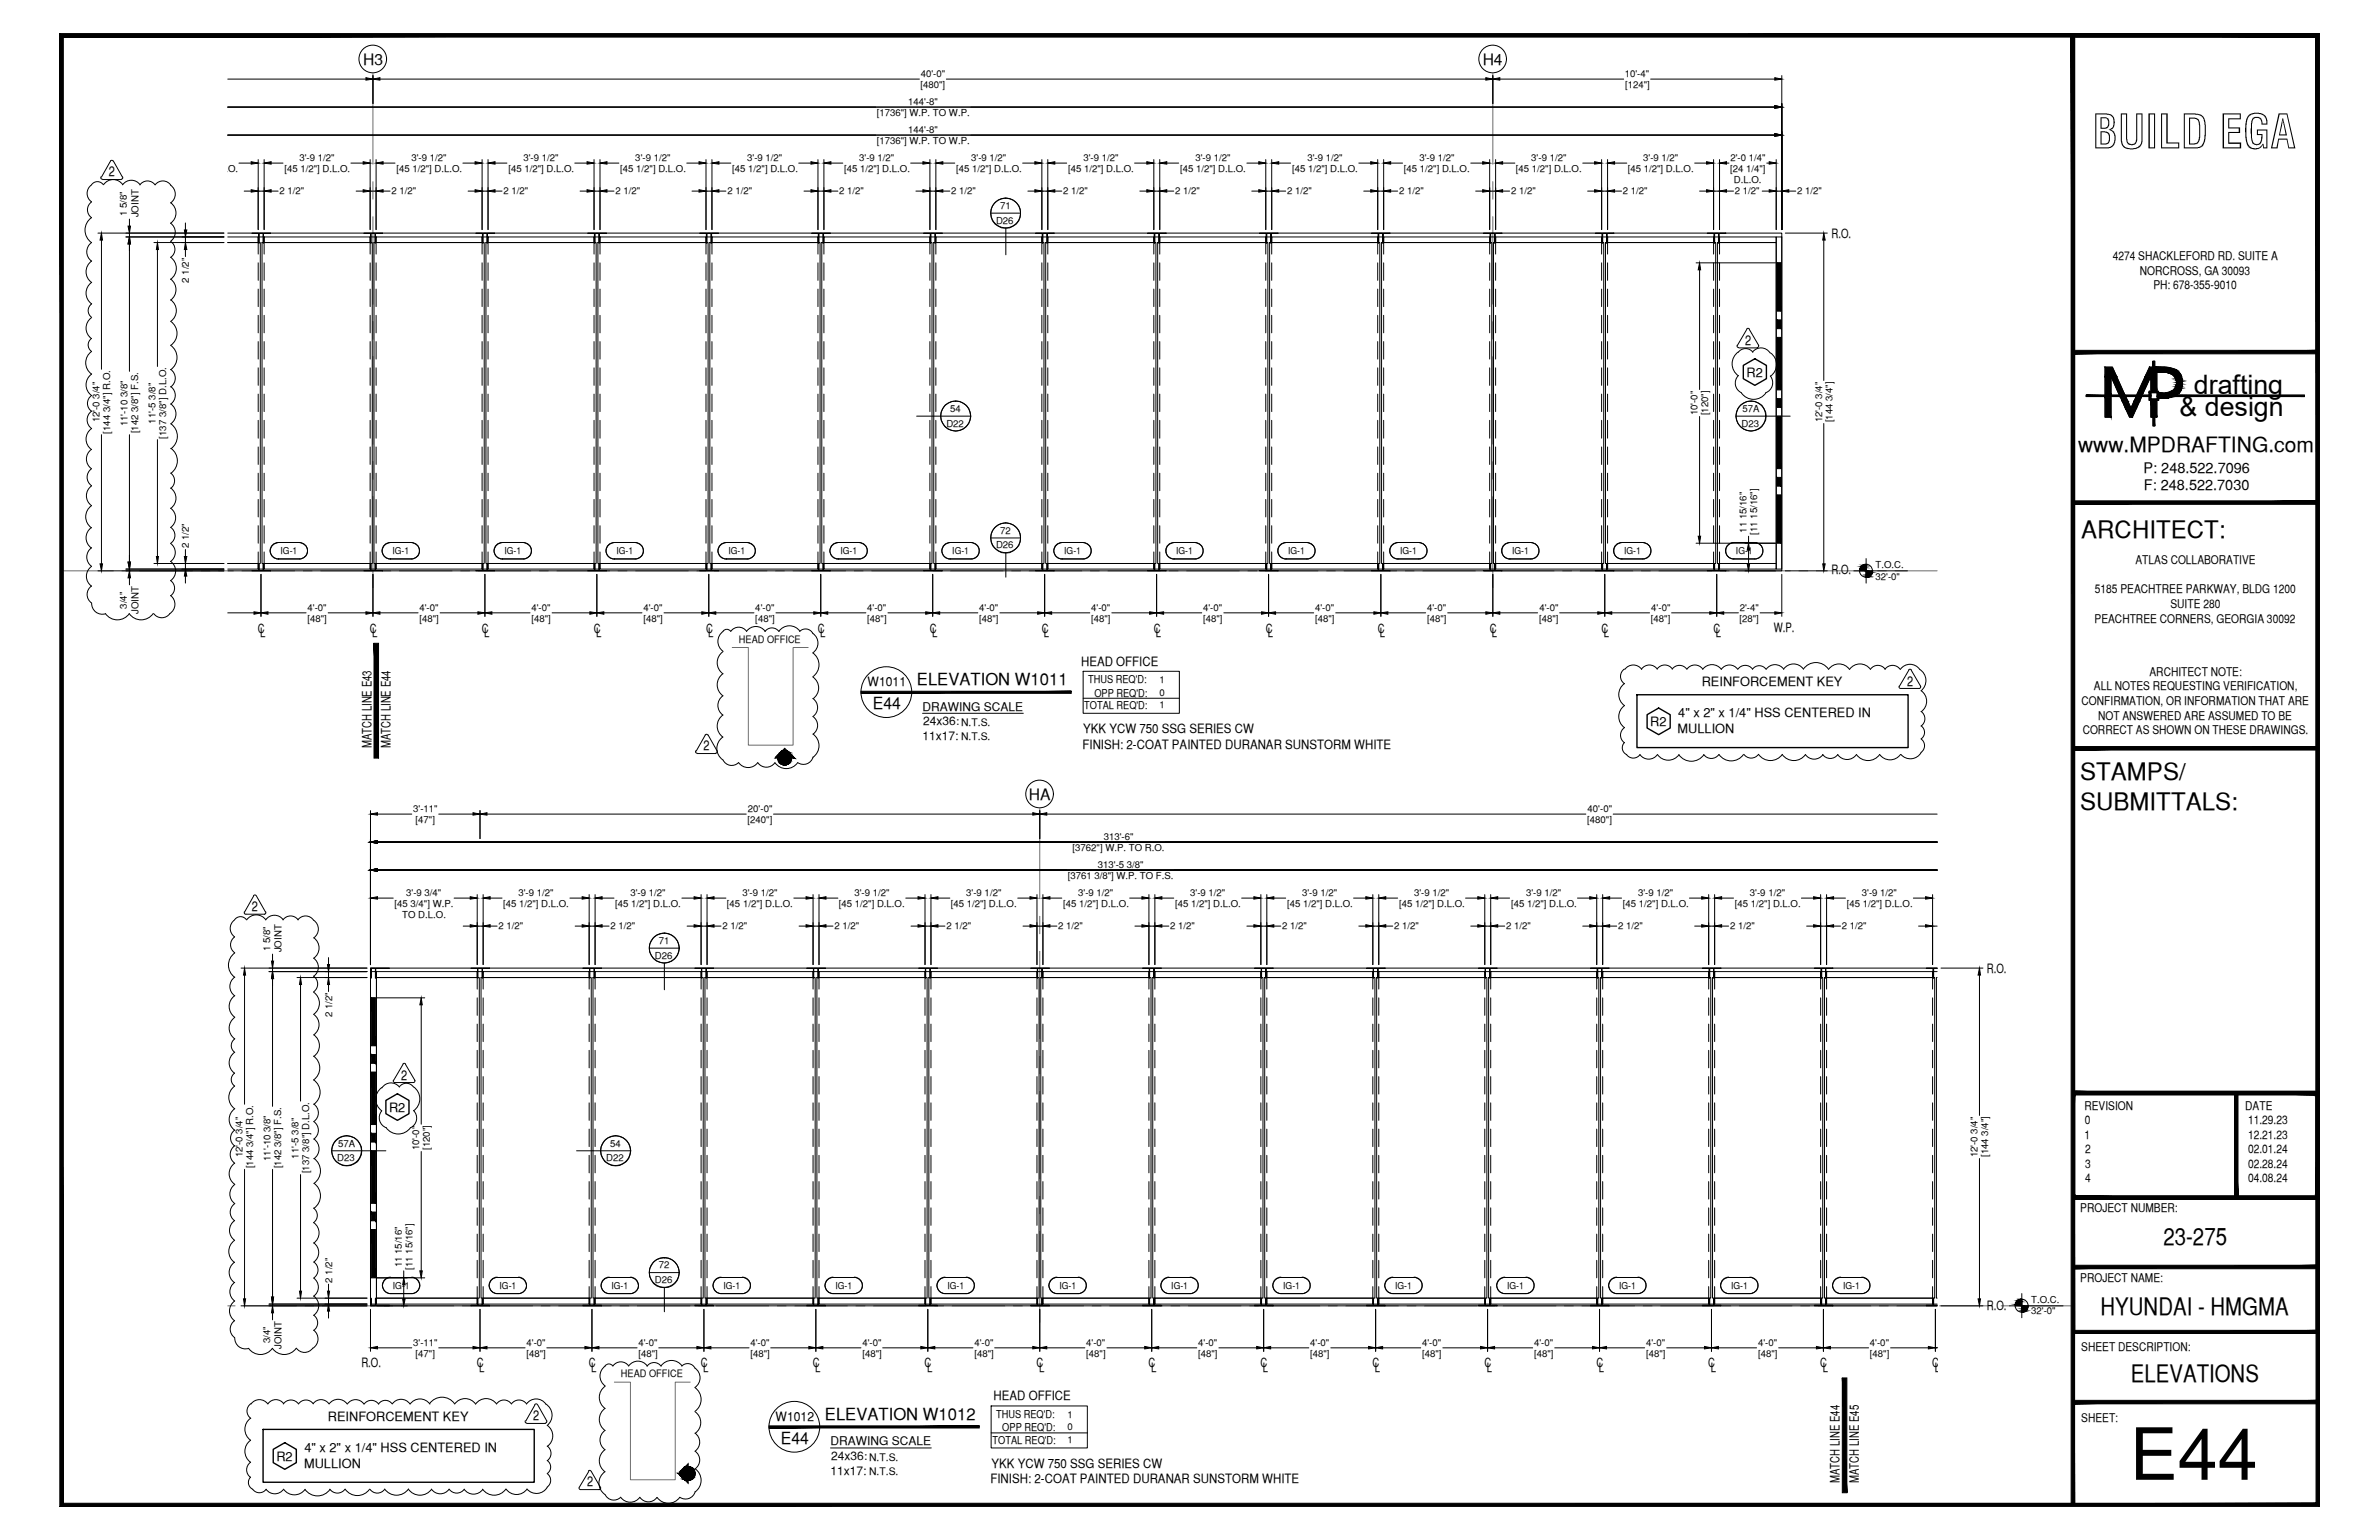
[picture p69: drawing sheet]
<svg xmlns="http://www.w3.org/2000/svg" width="432mm" height="279mm" viewBox="0 0 432 279" stroke-linecap="round" stroke-linejoin="round" font-family="sans-serif">
<defs><g id="words">
<text font-size="13.1" x="386.5" y="268.5">E44</text>
<text font-size="8.5" x="379.8" y="26.9">BUILD EGA</text>
<g font-size="4.9">
<text x="398.2" y="71.5">drafting</text>
<text x="395.6" y="75.5">&amp; design</text>
</g>
<g font-size="4.4">
<text x="377.8" y="97.5">ARCHITECT:</text>
<text x="377.6" y="141.5">STAMPS/</text>
<text x="377.6" y="146.9">SUBMITTALS:</text>
<text x="392.7" y="225.8">23-275</text>
<text x="381.3" y="238.5">HYUNDAI - HMGMA</text>
<text x="386.8" y="250.7">ELEVATIONS</text>
</g>
<text font-size="3.8" x="377.2" y="82">www.MPDRAFTING.com</text>
<g font-size="3">
<text x="166.4" y="124.3">ELEVATION W1011</text>
<text x="158.4" y="128.7">E44</text>
<text x="149.7" y="257.6">ELEVATION W1012</text>
<text x="141.7" y="262">E44</text>
</g>
<g font-size="2.8">
<text x="65.9" y="11.7">H3</text>
<text x="269.1" y="11.8">H4</text>
<text x="186.8" y="145.2">HA</text>
</g>
<g font-size="2.6">
<text x="389.1" y="85.8">P: 248.522.7096</text>
<text x="389.1" y="89">F: 248.522.7030</text>
</g>
<g font-size="2.5">
<text x="19.7" y="32">2</text>
<text x="316.7" y="62.5">2</text>
<text x="346.1" y="124.4">2</text>
<text x="127.7" y="136.1">2</text>
<text x="45.7" y="165.4">2</text>
<text x="72.8" y="195.9">2</text>
<text x="96.8" y="257.7">2</text>
<text x="106.6" y="269.7">2</text>
</g>
<g font-size="2.3">
<text x="332.4" y="43.2">R.O.</text>
<text x="317" y="68.3">R2</text>
<text x="332.4" y="104.2">R.O.</text>
<text x="46.8" y="114.8">C</text>
<text x="47.2" y="115.6">L</text>
<text x="67.1" y="114.8">C</text>
<text x="67.6" y="115.6">L</text>
<text x="87.4" y="114.8">C</text>
<text x="87.9" y="115.6">L</text>
<text x="107.8" y="114.8">C</text>
<text x="108.2" y="115.6">L</text>
<text x="128.1" y="114.8">C</text>
<text x="128.5" y="115.6">L</text>
<text x="148.5" y="114.8">C</text>
<text x="148.8" y="115.6">L</text>
<text x="168.8" y="114.8">C</text>
<text x="169.2" y="115.6">L</text>
<text x="189.1" y="114.8">C</text>
<text x="189.5" y="115.6">L</text>
<text x="209.4" y="114.8">C</text>
<text x="209.8" y="115.6">L</text>
<text x="229.7" y="114.8">C</text>
<text x="230.1" y="115.6">L</text>
<text x="250.1" y="114.8">C</text>
<text x="250.4" y="115.6">L</text>
<text x="270.4" y="114.8">C</text>
<text x="270.8" y="115.6">L</text>
<text x="290.7" y="114.8">C</text>
<text x="291.1" y="115.6">L</text>
<text x="311" y="114.8">C</text>
<text x="311.4" y="115.6">L</text>
<text x="321.9" y="114.7">W.P.</text>
<text x="157.5" y="124.5">W1011</text>
<text x="196.2" y="120.8">HEAD OFFICE</text>
<text x="308.9" y="124.5">REINFORCEMENT KEY</text>
<text x="299.5" y="131.7">R2</text>
<text x="304.6" y="130.2">4&quot; x 2&quot; x 1/4&quot; HSS CENTERED IN</text>
<text x="67.4" y="135.8" transform="rotate(-90 67.4 135.8)">MATCH LINE E43</text>
<text x="70.9" y="135.8" transform="rotate(-90 70.9 135.8)">MATCH LINE E44</text>
<text x="196.5" y="135.8">FINISH: 2-COAT PAINTED DURANAR SUNSTORM WHITE</text>
<text x="196.6" y="133">YKK YCW 750 SSG SERIES CW</text>
<text x="304.5" y="133">MULLION</text>
<text x="360.6" y="176.5">R.O.</text>
<text x="70.6" y="201.7">R2</text>
<text x="360.6" y="237.6">R.O.</text>
<text x="65.6" y="248.1">R.O.</text>
<text x="86.6" y="248.1">C</text>
<text x="87" y="248.9">L</text>
<text x="106.9" y="248.1">C</text>
<text x="107.3" y="248.9">L</text>
<text x="127.2" y="248.1">C</text>
<text x="127.6" y="248.9">L</text>
<text x="147.5" y="248.1">C</text>
<text x="148" y="248.9">L</text>
<text x="167.8" y="248.1">C</text>
<text x="168.3" y="248.9">L</text>
<text x="188.2" y="248.1">C</text>
<text x="188.6" y="248.9">L</text>
<text x="208.5" y="248.1">C</text>
<text x="208.9" y="248.9">L</text>
<text x="228.8" y="248.1">C</text>
<text x="229.2" y="248.9">L</text>
<text x="249.1" y="248.1">C</text>
<text x="249.6" y="248.9">L</text>
<text x="269.4" y="248.1">C</text>
<text x="269.9" y="248.9">L</text>
<text x="289.8" y="248.1">C</text>
<text x="290.2" y="248.9">L</text>
<text x="310.1" y="248.1">C</text>
<text x="310.5" y="248.9">L</text>
<text x="330.4" y="248.1">C</text>
<text x="330.8" y="248.9">L</text>
<text x="350.7" y="248.1">C</text>
<text x="351.2" y="248.9">L</text>
<text x="59.5" y="257.8">REINFORCEMENT KEY</text>
<text x="140.8" y="257.8">W1012</text>
<text x="180.3" y="254.1">HEAD OFFICE</text>
<text x="55.2" y="263.5">4&quot; x 2&quot; x 1/4&quot; HSS CENTERED IN</text>
<text x="50.2" y="265">R2</text>
<text x="55.2" y="266.3">MULLION</text>
<text x="179.8" y="269.1">FINISH: 2-COAT PAINTED DURANAR SUNSTORM WHITE</text>
<text x="180" y="266.3">YKK YCW 750 SSG SERIES CW</text>
<text x="333.9" y="269" transform="rotate(-90 333.9 269)">MATCH LINE E44</text>
<text x="337.4" y="269" transform="rotate(-90 337.4 269)">MATCH LINE E45</text>
</g>
<g font-size="2.2">
<text x="383.5" y="47.1">4274 SHACKLEFORD RD. SUITE A</text>
<text x="388.4" y="49.8">NORCROSS, GA 30093</text>
<text x="390.8" y="52.5">PH: 678-355-9010</text>
<text x="380.2" y="107.6">5185 PEACHTREE PARKWAY, BLDG 1200</text>
<text x="387.6" y="102.3">ATLAS COLLABORATIVE</text>
<text x="380.2" y="113">PEACHTREE CORNERS, GEORGIA 30092</text>
<text x="394" y="110.3">SUITE 280</text>
<text x="380" y="125.2">ALL NOTES REQUESTING VERIFICATION,</text>
<text x="390.1" y="122.6">ARCHITECT NOTE:</text>
<text x="167.4" y="128.9">DRAWING SCALE</text>
<text x="167.6" y="131.6">24x36:</text>
<text x="377.8" y="127.9">CONFIRMATION, OR INFORMATION THAT ARE</text>
<text x="380.8" y="130.6">NOT ANSWERED ARE ASSUMED TO BE</text>
<text x="167.4" y="134.2">11x17:</text>
<text x="378" y="133.2">CORRECT AS SHOWN ON THESE DRAWINGS.</text>
<text x="378.3" y="201.3">REVISION</text>
<text x="378.4" y="204">0</text>
<text x="407.5" y="201.3">DATE</text>
<text x="408" y="204">11.29.23</text>
<text x="378.3" y="206.6">1</text>
<text x="378.5" y="209.2">2</text>
<text x="408" y="206.6">12.21.23</text>
<text x="408" y="209.2">02.01.24</text>
<text x="378.5" y="211.9">3</text>
<text x="378.5" y="214.5">4</text>
<text x="408" y="211.9">02.28.24</text>
<text x="408" y="214.5">04.08.24</text>
<text x="377.6" y="219.9">PROJECT NUMBER:</text>
<text x="377.6" y="232.5">PROJECT NAME:</text>
<text x="377.8" y="245.2">SHEET DESCRIPTION:</text>
<text x="377.8" y="257.9">SHEET:</text>
<text x="150.7" y="262.2">DRAWING SCALE</text>
<text x="150.7" y="267.5">11x17:</text>
<text x="150.9" y="264.9">24x36:</text>
</g>
<g font-size="2">
<text x="197.5" y="124">THUS REQ'D:</text>
<text x="196.8" y="128.7">TOTAL REQ'D:</text>
<text x="198.6" y="126.4">OPP REQ'D:</text>
<text x="180.8" y="257.3">THUS REQ'D:</text>
<text x="180.1" y="261.9">TOTAL REQ'D:</text>
<text x="181.9" y="259.7">OPP REQ'D:</text>
</g>
<g font-size="1.9">
<text x="134.1" y="116.6">HEAD OFFICE</text>
<text x="174.4" y="131.7">N.T.S.</text>
<text x="174.4" y="134.2">N.T.S.</text>
<text x="112.7" y="249.9">HEAD OFFICE</text>
<text x="157.7" y="265">N.T.S.</text>
<text x="157.7" y="267.5">N.T.S.</text>
</g>
<g font-size="1.7">
<text x="167.1" y="15.9">[480&quot;]</text>
<text x="167.1" y="14">40'-0&quot;</text>
<text x="294.9" y="14">10'-4&quot;</text>
<text x="295" y="15.9">[124&quot;]</text>
<text x="159.1" y="21">[1736&quot;] W.P. TO W.P.</text>
<text x="164.8" y="19.1">144'-8&quot;</text>
<text x="54.4" y="29.2">3'-9 1/2&quot;</text>
<text x="74.7" y="29.2">3'-9 1/2&quot;</text>
<text x="95" y="29.2">3'-9 1/2&quot;</text>
<text x="115.3" y="29.2">3'-9 1/2&quot;</text>
<text x="135.6" y="29.2">3'-9 1/2&quot;</text>
<text x="156" y="29.2">3'-9 1/2&quot;</text>
<text x="159.1" y="26.1">[1736&quot;] W.P. TO W.P.</text>
<text x="164.8" y="24.1">144'-8&quot;</text>
<text x="176.3" y="29.2">3'-9 1/2&quot;</text>
<text x="196.7" y="29.2">3'-9 1/2&quot;</text>
<text x="217" y="29.2">3'-9 1/2&quot;</text>
<text x="237.3" y="29.2">3'-9 1/2&quot;</text>
<text x="257.6" y="29.2">3'-9 1/2&quot;</text>
<text x="277.9" y="29.2">3'-9 1/2&quot;</text>
<text x="298.3" y="29.2">3'-9 1/2&quot;</text>
<text x="314.1" y="29.2">2'-0 1/4&quot;</text>
<text x="31.3" y="31.2">[45 1/2&quot;] D.L.O.</text>
<text x="50.7" y="35.2">2 1/2&quot;</text>
<text x="51.6" y="31.2">[45 1/2&quot;] D.L.O.</text>
<text x="71.1" y="35.2">2 1/2&quot;</text>
<text x="71.9" y="31.2">[45 1/2&quot;] D.L.O.</text>
<text x="91.4" y="35.2">2 1/2&quot;</text>
<text x="92.3" y="31.2">[45 1/2&quot;] D.L.O.</text>
<text x="111.7" y="35.2">2 1/2&quot;</text>
<text x="112.6" y="31.2">[45 1/2&quot;] D.L.O.</text>
<text x="132" y="35.2">2 1/2&quot;</text>
<text x="132.9" y="31.2">[45 1/2&quot;] D.L.O.</text>
<text x="152.3" y="35.2">2 1/2&quot;</text>
<text x="153.2" y="31.2">[45 1/2&quot;] D.L.O.</text>
<text x="172.7" y="35.2">2 1/2&quot;</text>
<text x="173.5" y="31.2">[45 1/2&quot;] D.L.O.</text>
<text x="193" y="35.2">2 1/2&quot;</text>
<text x="193.9" y="31.2">[45 1/2&quot;] D.L.O.</text>
<text x="213.3" y="35.2">2 1/2&quot;</text>
<text x="214.2" y="31.2">[45 1/2&quot;] D.L.O.</text>
<text x="233.6" y="35.2">2 1/2&quot;</text>
<text x="234.5" y="31.2">[45 1/2&quot;] D.L.O.</text>
<text x="253.9" y="35.2">2 1/2&quot;</text>
<text x="254.8" y="31.2">[45 1/2&quot;] D.L.O.</text>
<text x="274.3" y="35.2">2 1/2&quot;</text>
<text x="275.1" y="31.2">[45 1/2&quot;] D.L.O.</text>
<text x="294.6" y="35.2">2 1/2&quot;</text>
<text x="295.5" y="31.2">[45 1/2&quot;] D.L.O.</text>
<text x="314" y="31.2">[24 1/4&quot;]</text>
<text x="314.7" y="33.3">D.L.O.</text>
<text x="314.9" y="35.2">2 1/2&quot;</text>
<text x="326.2" y="35.2">2 1/2&quot;</text>
<text x="23.1" y="39.2" transform="rotate(-90 23.1 39.2)">1 5/8&quot;</text>
<text x="25.1" y="39.4" transform="rotate(-90 25.1 39.4)">JOINT</text>
<text x="180.8" y="40.6">D26</text>
<text x="181.5" y="37.9">71</text>
<text x="34.3" y="51.3" transform="rotate(-90 34.3 51.3)">2 1/2&quot;</text>
<text x="18" y="76.6" transform="rotate(-90 18 76.6)">12'-0 3/4&quot;</text>
<text x="23.1" y="77.3" transform="rotate(-90 23.1 77.3)">11'-10 3/8&quot;</text>
<text x="28.2" y="76.8" transform="rotate(-90 28.2 76.8)">11'-5 3/8&quot;</text>
<text x="171.8" y="77.4">D22</text>
<text x="172.5" y="74.7">54</text>
<text x="308.1" y="75.4" transform="rotate(-90 308.1 75.4)">10'-0&quot;</text>
<text x="310.1" y="75.4" transform="rotate(-90 310.1 75.4)">[120&quot;]</text>
<text x="316.1" y="77.4">D23</text>
<text x="316.3" y="74.7">57A</text>
<text x="330.7" y="76.6" transform="rotate(-90 330.7 76.6)">12'-0 3/4&quot;</text>
<text x="332.6" y="76.6" transform="rotate(-90 332.6 76.6)">[144 3/4&quot;]</text>
<text x="20" y="78.7" transform="rotate(-90 20 78.7)">[144 3/4&quot;] R.O.</text>
<text x="25.1" y="78.6" transform="rotate(-90 25.1 78.6)">[142 3/8&quot;] F.S.</text>
<text x="30.2" y="79.6" transform="rotate(-90 30.2 79.6)">[137 3/8&quot;] D.L.O.</text>
<text x="34.3" y="99.4" transform="rotate(-90 34.3 99.4)">2 1/2&quot;</text>
<text x="50.9" y="100.6">IG-1</text>
<text x="71.2" y="100.6">IG-1</text>
<text x="91.6" y="100.6">IG-1</text>
<text x="111.9" y="100.6">IG-1</text>
<text x="132.2" y="100.6">IG-1</text>
<text x="152.5" y="100.6">IG-1</text>
<text x="172.8" y="100.6">IG-1</text>
<text x="180.8" y="99.5">D26</text>
<text x="181.5" y="96.8">72</text>
<text x="193.2" y="100.6">IG-1</text>
<text x="213.5" y="100.6">IG-1</text>
<text x="233.8" y="100.6">IG-1</text>
<text x="254.1" y="100.6">IG-1</text>
<text x="274.4" y="100.6">IG-1</text>
<text x="294.8" y="100.6">IG-1</text>
<text x="315.1" y="100.6">IG-1</text>
<text x="317" y="96.6" transform="rotate(-90 317 96.6)">11 15/16&quot;</text>
<text x="319" y="97" transform="rotate(-90 319 97)">[11 15/16&quot;]</text>
<text x="340.4" y="103">T.O.C.</text>
<text x="340.4" y="105.2">32'-0&quot;</text>
<text x="23.1" y="110.4" transform="rotate(-90 23.1 110.4)">3/4&quot;</text>
<text x="25.1" y="111.4" transform="rotate(-90 25.1 111.4)">JOINT</text>
<text x="55.8" y="110.9">4'-0&quot;</text>
<text x="55.8" y="112.8">[48&quot;]</text>
<text x="76.1" y="110.9">4'-0&quot;</text>
<text x="76.1" y="112.8">[48&quot;]</text>
<text x="96.5" y="110.9">4'-0&quot;</text>
<text x="96.5" y="112.8">[48&quot;]</text>
<text x="116.8" y="110.9">4'-0&quot;</text>
<text x="116.8" y="112.8">[48&quot;]</text>
<text x="137.1" y="110.9">4'-0&quot;</text>
<text x="137.1" y="112.8">[48&quot;]</text>
<text x="157.4" y="110.9">4'-0&quot;</text>
<text x="157.4" y="112.8">[48&quot;]</text>
<text x="177.7" y="110.9">4'-0&quot;</text>
<text x="177.7" y="112.8">[48&quot;]</text>
<text x="198.1" y="110.9">4'-0&quot;</text>
<text x="198.1" y="112.8">[48&quot;]</text>
<text x="218.4" y="110.9">4'-0&quot;</text>
<text x="218.4" y="112.8">[48&quot;]</text>
<text x="238.7" y="110.9">4'-0&quot;</text>
<text x="238.7" y="112.8">[48&quot;]</text>
<text x="259" y="110.9">4'-0&quot;</text>
<text x="259" y="112.8">[48&quot;]</text>
<text x="279.3" y="112.8">[48&quot;]</text>
<text x="279.4" y="110.9">4'-0&quot;</text>
<text x="299.7" y="112.8">[48&quot;]</text>
<text x="299.7" y="110.9">4'-0&quot;</text>
<text x="315.7" y="112.8">[28&quot;]</text>
<text x="315.8" y="110.9">2'-4&quot;</text>
<text x="210.4" y="123.9">1</text>
<text x="210.4" y="126.2">0</text>
<text x="210.4" y="128.5">1</text>
<text x="75" y="147.3">3'-11&quot;</text>
<text x="75.4" y="149.3">[47&quot;]</text>
<text x="135.7" y="149.3">[240&quot;]</text>
<text x="135.8" y="147.3">20'-0&quot;</text>
<text x="288.1" y="149.3">[480&quot;]</text>
<text x="288.2" y="147.3">40'-0&quot;</text>
<text x="194.7" y="154.4">[3762&quot;] W.P. TO R.O.</text>
<text x="200.3" y="152.4">313'-6&quot;</text>
<text x="193.8" y="159.4">[3761 3/8&quot;] W.P. TO F.S.</text>
<text x="199.3" y="157.5">313'-5 3/8&quot;</text>
<text x="71.6" y="164.5">[45 3/4&quot;] W.P.</text>
<text x="73" y="166.6">TO D.L.O.</text>
<text x="73.7" y="162.6">3'-9 3/4&quot;</text>
<text x="91.3" y="164.5">[45 1/2&quot;] D.L.O.</text>
<text x="94.1" y="162.6">3'-9 1/2&quot;</text>
<text x="111.6" y="164.5">[45 1/2&quot;] D.L.O.</text>
<text x="114.4" y="162.6">3'-9 1/2&quot;</text>
<text x="132" y="164.5">[45 1/2&quot;] D.L.O.</text>
<text x="134.7" y="162.6">3'-9 1/2&quot;</text>
<text x="152.3" y="164.5">[45 1/2&quot;] D.L.O.</text>
<text x="155.1" y="162.6">3'-9 1/2&quot;</text>
<text x="172.6" y="164.5">[45 1/2&quot;] D.L.O.</text>
<text x="175.4" y="162.6">3'-9 1/2&quot;</text>
<text x="193" y="164.5">[45 1/2&quot;] D.L.O.</text>
<text x="195.7" y="162.6">3'-9 1/2&quot;</text>
<text x="213.3" y="164.5">[45 1/2&quot;] D.L.O.</text>
<text x="216" y="162.6">3'-9 1/2&quot;</text>
<text x="233.6" y="164.5">[45 1/2&quot;] D.L.O.</text>
<text x="236.3" y="162.6">3'-9 1/2&quot;</text>
<text x="253.9" y="164.5">[45 1/2&quot;] D.L.O.</text>
<text x="256.7" y="162.6">3'-9 1/2&quot;</text>
<text x="274.3" y="164.5">[45 1/2&quot;] D.L.O.</text>
<text x="277" y="162.6">3'-9 1/2&quot;</text>
<text x="294.6" y="164.5">[45 1/2&quot;] D.L.O.</text>
<text x="297.3" y="162.6">3'-9 1/2&quot;</text>
<text x="314.9" y="164.5">[45 1/2&quot;] D.L.O.</text>
<text x="317.6" y="162.6">3'-9 1/2&quot;</text>
<text x="335.2" y="164.5">[45 1/2&quot;] D.L.O.</text>
<text x="337.9" y="162.6">3'-9 1/2&quot;</text>
<text x="49" y="172.6" transform="rotate(-90 49 172.6)">1 5/8&quot;</text>
<text x="51.1" y="172.8" transform="rotate(-90 51.1 172.8)">JOINT</text>
<text x="90.5" y="168.6">2 1/2&quot;</text>
<text x="110.8" y="168.6">2 1/2&quot;</text>
<text x="118.9" y="173.9">D26</text>
<text x="119.6" y="171.3">71</text>
<text x="131.1" y="168.6">2 1/2&quot;</text>
<text x="151.4" y="168.6">2 1/2&quot;</text>
<text x="171.8" y="168.6">2 1/2&quot;</text>
<text x="192.1" y="168.6">2 1/2&quot;</text>
<text x="212.4" y="168.6">2 1/2&quot;</text>
<text x="232.7" y="168.6">2 1/2&quot;</text>
<text x="253" y="168.6">2 1/2&quot;</text>
<text x="273.4" y="168.6">2 1/2&quot;</text>
<text x="293.7" y="168.6">2 1/2&quot;</text>
<text x="314" y="168.6">2 1/2&quot;</text>
<text x="334.3" y="168.6">2 1/2&quot;</text>
<text x="60.3" y="184.6" transform="rotate(-90 60.3 184.6)">2 1/2&quot;</text>
<text x="44" y="210" transform="rotate(-90 44 210)">12'-0 3/4&quot;</text>
<text x="61.4" y="208">57A</text>
<text x="76.1" y="208.7" transform="rotate(-90 76.1 208.7)">10'-0&quot;</text>
<text x="78" y="208.7" transform="rotate(-90 78 208.7)">[120&quot;]</text>
<text x="110.7" y="208">54</text>
<text x="358.9" y="210" transform="rotate(-90 358.9 210)">12'-0 3/4&quot;</text>
<text x="360.9" y="209.9" transform="rotate(-90 360.9 209.9)">[144 3/4&quot;]</text>
<text x="46" y="212" transform="rotate(-90 46 212)">[144 3/4&quot;] R.O.</text>
<text x="49.1" y="210.6" transform="rotate(-90 49.1 210.6)">11'-10 3/8&quot;</text>
<text x="51.1" y="212" transform="rotate(-90 51.1 212)">[142 3/8&quot;] F.S.</text>
<text x="54.2" y="210.2" transform="rotate(-90 54.2 210.2)">11'-5 3/8&quot;</text>
<text x="56.1" y="212.9" transform="rotate(-90 56.1 212.9)">[137 3/8&quot;] D.L.O.</text>
<text x="61.2" y="210.7">D23</text>
<text x="110" y="210.7">D22</text>
<text x="60.3" y="232.7" transform="rotate(-90 60.3 232.7)">2 1/2&quot;</text>
<text x="71.3" y="233.9">IG-1</text>
<text x="73" y="229.9" transform="rotate(-90 73 229.9)">11 15/16&quot;</text>
<text x="74.9" y="230.4" transform="rotate(-90 74.9 230.4)">[11 15/16&quot;]</text>
<text x="90.7" y="233.9">IG-1</text>
<text x="111" y="233.9">IG-1</text>
<text x="118.9" y="232.8">D26</text>
<text x="119.6" y="230.1">72</text>
<text x="131.3" y="233.9">IG-1</text>
<text x="151.6" y="233.9">IG-1</text>
<text x="172" y="233.9">IG-1</text>
<text x="192.3" y="233.9">IG-1</text>
<text x="212.6" y="233.9">IG-1</text>
<text x="232.9" y="233.9">IG-1</text>
<text x="253.2" y="233.9">IG-1</text>
<text x="273.6" y="233.9">IG-1</text>
<text x="293.9" y="233.9">IG-1</text>
<text x="314.2" y="233.9">IG-1</text>
<text x="334.5" y="233.9">IG-1</text>
<text x="368.7" y="236.3">T.O.C.</text>
<text x="368.7" y="238.4">32'-0&quot;</text>
<text x="49" y="243.7" transform="rotate(-90 49 243.7)">3/4&quot;</text>
<text x="51.1" y="244.7" transform="rotate(-90 51.1 244.7)">JOINT</text>
<text x="75" y="244.2">3'-11&quot;</text>
<text x="95.6" y="244.2">4'-0&quot;</text>
<text x="115.9" y="244.2">4'-0&quot;</text>
<text x="136.2" y="244.2">4'-0&quot;</text>
<text x="156.5" y="244.2">4'-0&quot;</text>
<text x="176.8" y="244.2">4'-0&quot;</text>
<text x="197.2" y="244.2">4'-0&quot;</text>
<text x="217.5" y="244.2">4'-0&quot;</text>
<text x="237.8" y="244.2">4'-0&quot;</text>
<text x="258.1" y="244.2">4'-0&quot;</text>
<text x="278.4" y="244.2">4'-0&quot;</text>
<text x="298.8" y="244.2">4'-0&quot;</text>
<text x="319.1" y="244.2">4'-0&quot;</text>
<text x="339.4" y="244.2">4'-0&quot;</text>
<text x="75.4" y="246.1">[47&quot;]</text>
<text x="95.6" y="246.1">[48&quot;]</text>
<text x="115.9" y="246.1">[48&quot;]</text>
<text x="136.2" y="246.1">[48&quot;]</text>
<text x="156.5" y="246.1">[48&quot;]</text>
<text x="176.8" y="246.1">[48&quot;]</text>
<text x="197.2" y="246.1">[48&quot;]</text>
<text x="217.5" y="246.1">[48&quot;]</text>
<text x="237.8" y="246.1">[48&quot;]</text>
<text x="258.1" y="246.1">[48&quot;]</text>
<text x="278.4" y="246.1">[48&quot;]</text>
<text x="298.8" y="246.1">[48&quot;]</text>
<text x="319.1" y="246.1">[48&quot;]</text>
<text x="339.4" y="246.1">[48&quot;]</text>
<text x="193.7" y="257.2">1</text>
<text x="193.7" y="259.5">0</text>
<text x="193.7" y="261.7">1</text>
</g>
</g></defs>
<!-- layer: TITLE BLOCK -->
<g fill="#000" stroke="#000" stroke-width=".18">
<path d="M393.1 71.3h2.4zM394.3 68h1.6z"/>
<path d="M376.3 6.5v.2h44.1zM376.3 6.5h44.3l-.2 .2z"/>
<path d="M375.9 6.4l.7 266.6v-266.6zM375.9 6.4l.7 266.6h-.7z"/>
<path d="M420.6 6.5l-.2 .2 .2 234.9zM420.4 6.7l.2 234.9h-.2z"/>
<path d="M421 6.1l-.6 .6 .6 266.7zM420.4 6.7l.6 266.7-.6-.7zM10.9 273.4h410.1l-.6-.7zM10.9 273.4l.6-.7h408.9zM10.9 6.1v267.3l.6-.7zM10.9 6.1l.6 .6v266zM10.9 6.1l.6 .6 409.5-.6zM11.5 6.7l409.5-.6-.6 .6z"/>
<path d="M382.1 68.3h1.1zM382.1 68.3h1.1z"/>
<path d="M382.1 68.3l1.1 3.3v-3.3zM382.1 68.3l1.1 3.3h-1.1z"/>
<path d="M382.1 72.1l1.1 3.6v-3.6zM382.1 72.1l1.1 3.6h-1.1z"/>
<path d="M382.1 66.6l2.1 1.7-.8-1.7zM382.1 66.6l2.1 1.7h-2.1z"/>
<path d="M383.2 68.3h1zM383.2 68.3h1z"/>
<path d="M383.2 68.3l2.4 3.3-1.4-3.3zM383.2 68.3l2.4 3.3h-1z"/>
<path d="M384.9 72.1l1.3 .7-.3-.7zM384.9 72.1l1.3 .7h-1z"/>
<path d="M385.2 72.8l1.6 1.2-.6-1.2zM385.2 72.8l1.6 1.2h-1z"/>
<path d="M385.8 74l1.2 1.7 .8-1.7zM385.8 74l1.2 1.7h-.5z"/>
<path d="M387.3 72.8l.5 1.2 .6-1.2zM387.3 72.8l.5 1.2h-1z"/>
<path d="M387.7 72.1l.7 .7 .3-.7zM387.7 72.1l.7 .7h-1.1z"/>
<path d="M389.4 68.3l-.5 3.3 1.5-3.3zM389.4 68.3l-.5 3.3h-1z"/>
<path d="M390.1 71.2l.3 .5v-.5zM390.1 71.2l.3 .5h-.3z"/>
<path d="M378.7 71.7l11.7 .2v-.2zM378.7 71.7l11.7 .2h-11.7z"/>
<path d="M390.1 71.9l.3 .5v-.5zM390.1 71.9l.3 .5h-.3z"/>
<path d="M390.1 66.6l.6 1.7v-1.7zM390.1 66.6l.6 1.7h-1.3z"/>
<path d="M390.4 68.3l.3 2.6v-2.6zM390.4 68.3l.3 2.6h-.3z"/>
<path d="M390.4 72.8l.3 2.9v-2.9zM390.4 72.8l.3 2.9h-.3z"/>
<path d="M390.8 65.5l.3 5.5v-5.5zM390.8 65.5l.3 5.5h-.3z"/>
<path d="M390.8 72.6l.3 4.7v-4.7zM390.8 72.6l.3 4.7h-.3z"/>
<path d="M391.2 67.6l.3 3.3v-3.3zM391.2 67.6l.3 3.3h-.3z"/>
<path d="M391.2 72.8l.3 2.9v-2.9zM391.2 72.8l.3 2.9h-.3z"/>
<path d="M390.1 71l1.7 .2v-.2zM390.1 71l1.7 .2h-1.7z"/>
<path d="M391.5 71.2l.3 .5v-.5zM391.5 71.2l.3 .5h-.3z"/>
<path d="M391.5 71.9l.3 .5v-.5zM391.5 71.9l.3 .5h-.3z"/>
<path d="M390.1 72.4l1.7 .2v-.2zM390.1 72.4l1.7 .2h-1.7z"/>
<path d="M391.2 66.6l2.4 .1zM391.2 66.6l2.4 .1z"/>
<path d="M391.2 66.7l3.1 .2-.7-.2zM391.2 66.7l3.1 .2h-3.1z"/>
<path d="M391.9 72.2h1.7zM391.9 72.2l1.2 .1z"/>
<path d="M391.9 72.1l1.7 .1 .6-.1zM391.9 72.1l1.7 .1h-1.7z"/>
<path d="M391.2 66.9l3.8 .2-.7-.2zM391.2 66.9l3.8 .2h-3.8z"/>
<path d="M391.2 67.1l4.2 .3-.4-.3zM391.2 67.1l4.2 .3h-4.2z"/>
<path d="M391.2 67.4l4.3 .2-.1-.2zM391.2 67.4l4.3 .2h-4.3z"/>
<path d="M392.9 67.6h2.6zM392.9 67.6h2.6z"/>
<path d="M393.3 67.6l2.3 .1-.1-.1zM393.3 67.6l2.3 .1h-2zM393.6 67.7h2zM393.6 67.7h2z"/>
<path d="M393.4 71.2l2.1 .1zM393.1 71.3h2.4zM393.1 71.3h2.4z"/>
<path d="M391.9 71.3l3.3 .3 .3-.3zM391.9 71.3l3.3 .3h-3.3z"/>
<path d="M393.6 67.7l2.1 .1-.1-.1zM393.6 67.7l2.1 .1h-1.7z"/>
<path d="M393.8 71.2h1.8zM393.4 71.2h2.1z"/>
<path d="M394 67.8l1.9 .2-.2-.2zM394 67.8l1.9 .2h-1.6zM394.3 68h1.6z"/>
<path d="M394.1 71.1l1.5 .1 .1-.1zM393.8 71.2l.3-.1 1.5 .1z"/>
<path d="M394.2 70.9l1.5 .2 .1-.2zM394.2 70.9l1.5 .2h-1.6z"/>
<path d="M394.4 68l1.5 .2v-.2zM394.4 68l1.5 .2h-1.3z"/>
<path d="M394.4 70.9h1.5zM394.2 70.9h1.6z"/>
<path d="M394.6 68.2l1.4 .1-.1-.1zM394.6 68.2l1.4 .1h-1.3z"/>
<path d="M394.6 70.7l1.3 .2v-.2zM394.6 70.7l1.3 .2h-1.5z"/>
<path d="M394.7 68.3l1.3 .2v-.2zM394.7 68.3l1.3 .2h-1.2z"/>
<path d="M394.8 68.5l1.2 .2v-.2zM394.8 68.5l1.2 .2h-1.1zM394.9 68.7h1.1zM394.9 68.7h1.1z"/>
<path d="M394.8 70.4l1.2 .1v-.1zM394.8 70.4l1.2 .1h-1.3z"/>
<path d="M394.7 70.5l1.2 .2 .1-.2zM394.7 70.5l1.2 .2h-1.3z"/>
<path d="M394.9 68.7l1.2 .3-.1-.3zM394.9 68.7l1.2 .3h-1.1z"/>
<path d="M394.9 70.2l1.1 .2v-.2zM394.9 70.2l1.1 .2h-1.2z"/>
<path d="M395 69l1.1 .2v-.2zM395 69l1.1 .2h-1.1z"/>
<path d="M395 69.2l1.1 .2v-.2zM395 69.2l1.1 .2h-1.1z"/>
<path d="M395 69.4l1.1 .3v-.3zM395 69.4l1.1 .3h-1.1z"/>
<path d="M395 69.7l1.1 .1v-.1zM395 69.7l1.1 .1h-1.1z"/>
<path d="M395 69.8l1 .4 .1-.4zM395 69.8l1 .4h-1.1zM394.9 70.2h1.1zM394.9 70.2h1.1z"/>
<path d="M391.5 71.7l26.8 .2v-.2zM391.5 71.7l26.8 .2h-26.8z"/>
<path d="M376.3 64.2h44.3v-.6zM376.3 63.6h44.3l-44.3 .6z"/>
<path d="M376.3 91.5h44.3v-.6zM376.3 90.9h44.3l-44.3 .6z"/>
<path d="M376.3 136.1h44.3v-.7zM376.3 135.4h44.3l-44.3 .7z"/>
<path d="M405.6 198.3l.6 19v-19zM405.6 198.3l.6 19h-.6z"/>
<path d="M420.4 198.6v18.4l.2-18.6zM420.6 198.4v18.8l-.2-.2z"/>
<path d="M420.4 198.6v18.4l.2-18.6zM420.6 198.4v18.8l-.2-.2z"/>
<path d="M420.6 198l-.2 .6 .2-.2zM376.3 198h44.3l-.2 .6zM376.3 198l.3 .6h43.8zM376.3 198l.3 .6-.3-.2z"/>
<path d="M420.6 198l-.2 .6 .2-.2zM376.3 198h44.3l-.2 .6zM376.3 198l.3 .6h43.8zM376.3 198l.3 .6-.3-.2z"/>
<path d="M376.6 217l-.3 .2v.4zM376.6 217l44 .6h-44.3zM376.6 217l44 .6-.2-.6zM420.4 217l.2 .2v.4z"/>
<path d="M376.6 217l-.3 .2v.4zM376.6 217l44 .6h-44.3zM376.6 217l44 .6-.2-.6zM420.4 217l.2 .2v.4z"/>
<path d="M376.6 198.6l-.3 18.6 .3-.2zM376.3 198.4l.3 .2-.3 18.6z"/>
<path d="M376.6 198.6l-.3 18.6 .3-.2zM376.3 198.4l.3 .2-.3 18.6z"/>
<path d="M376.3 217.4h44.3v-.3zM376.3 217.1h44.3l-44.3 .3z"/>
<path d="M376.3 230.2h44.3v-.6zM376.3 229.6h44.3l-44.3 .6z"/>
<path d="M376.2 254.1v.6l44.5-.6zM376.2 254.7l44.5-.6v.6z"/>
<path d="M376.2 241.4v.5l44.5-.5zM376.2 241.9l44.5-.5v.5z"/>
<path d="M376.3 6.5v235.1h.3zM376.3 6.5h.3v235.1z"/>
</g>
<g fill="none" stroke="#000" stroke-width=".18">
<path d="M378.7 71.7h11.4v-.7h.7v-5.5h.3v5.5h.7v.7h26.5v.2h-26.5v.7h-.7v4.7h-.3v-4.7h-.7v-.7h-11.4zM382.1 72.1h1.1v3.6h-1.1zM382.1 66.6h1.3l2.2 5h-1l-1.4-3.3v3.3h-1.1zM384.9 72.1h1l.9 1.9 .9-1.9h1l-1.7 3.6h-.5zM390.1 66.6h.6v4.3h-.3v-2.6l-1.5 3.3h-1zM390.4 71.2h1.1v1.2h-1.1zM390.4 72.8h.3v2.9h-.3zM391.2 72.8h.3v2.9h-.3zM392.8 67.6l.8 .1 .7 .3M393.1 71.3h-1.2v.3h3.3M394.2 72.1h-2.3v.2h1.2M394.2 72l-1.1 .2"/>
<path d="M394.3 70.8l-.6 .3-.7 .1M394.3 68l.4 .4 .2 .5M394.9 69.9l-.2 .5-.4 .4M395 68.9v.5M395 67.1l.6 .5 .4 1.1M395 69.4v.5M395 67.1l-1.2-.4-2.6-.1v4.3h.3v-3.3h1.4M396 70.1a2.33 2.33 0 0 1-.8 1.5M396.1 68.7v.7M396.1 69.4v.7"/>
</g>
<!-- layer: GRID LINES -->
<g fill="none" stroke="#6c6c6c" stroke-width=".18">
<path d="M67.7 13.2v16.6M271 13.2v16.6M67.7 33v3.1M67.7 39.3v15.9M271 33v3.1M271 39.3v15.9M67.7 58.4v3.1M271 58.4v3.1M67.7 64.7v15.9M271 64.7v15.9M67.7 83.8v3.1M67.7 90.1v16.5"/>
<path d="M271 83.8v3.1M271 90.1v16.5M11.2 103.6h9.4M22.2 103.6h1.5M25.3 103.6h9.6M36.5 103.6h1.6M39.7 103.6h1.5M41.3 103.6h1.1M43.9 103.6h9.6M55.1 103.6h1.5M58.2 103.6h9.6M69.3 103.6h1.6"/>
<path d="M72.5 103.6h9.5M83.6 103.6h1.6M86.8 103.6h9.5M97.9 103.6h1.6M101.1 103.6h9.5M112.2 103.6h1.6M115.4 103.6h9.5M126.5 103.6h1.6M129.7 103.6h9.5M140.8 103.6h1.6M144 103.6h9.5M155.1 103.6h1.6"/>
<path d="M158.2 103.6h9.6M169.4 103.6h1.5M172.5 103.6h9.6M183.6 103.6h1.6M186.8 103.6h9.5M197.9 103.6h1.6M201.1 103.6h9.5M212.2 103.6h1.6M215.4 103.6h9.5M226.5 103.6h1.6M229.7 103.6h9.5M240.8 103.6h1.6"/>
<path d="M244 103.6h9.5M255.1 103.6h1.6M258.3 103.6h9.5M269.4 103.6h1.6M272.5 103.6h9.6M283.7 103.6h1.5M286.8 103.6h9.6M297.9 103.6h1.6M301.1 103.6h9.5M312.2 103.6h1.6M315.4 103.6h9.5M326.5 103.6h1.6"/>
<path d="M329.7 103.6h9.5M340.8 103.6h1.6M344 103.6h7.6M188.7 146.6v16.5M188.7 166.2v3.2M188.7 172.6v15.9M188.7 191.6v3.2M188.7 198v15.9M188.7 217v3.2M41.3 236.9h1.4M44.3 236.9h9.5M55.4 236.9h1.6"/>
<path d="M58.5 236.9h9.6M69.7 236.9h1.5M72.8 236.9h9.6M83.9 236.9h1.6M87.1 236.9h9.5M98.2 236.9h1.6M101.4 236.9h9.5M112.5 236.9h1.6M115.7 236.9h9.5M126.8 236.9h1.6M130 236.9h9.5M141.1 236.9h1.6"/>
<path d="M144.3 236.9h9.5M155.4 236.9h1.6M158.6 236.9h9.5M169.7 236.9h1.6M172.8 236.9h9.6M184 236.9h1.5M187.1 236.9h9.6M188.7 223.4v16.5M198.2 236.9h1.6M201.4 236.9h9.5M212.5 236.9h1.6M215.7 236.9h9.5"/>
<path d="M226.8 236.9h1.6M230 236.9h9.5M241.1 236.9h1.6M244.3 236.9h9.5M255.4 236.9h1.6M258.6 236.9h9.5M269.7 236.9h1.6M272.9 236.9h9.5M284 236.9h1.6M287.1 236.9h9.6M298.3 236.9h1.5M301.4 236.9h9.6"/>
<path d="M312.5 236.9h1.6M315.7 236.9h9.5M326.8 236.9h1.6M330 236.9h9.5M341.1 236.9h1.6M344.3 236.9h7.3M352 236.9h9.6M363.2 236.9h1.6M366.4 236.9h9.5"/>
</g>
<!-- layer: SYMBOLS -->
<g fill="#000" stroke="#000" stroke-width=".18">
<path d="M338.5 102.4h.2zM338.7 104.7h.4zM141.4 136.8l.1-.1zM141.7 136.5l-.2 .2zM142.2 138.7h.5zM141.9 136.3l.5-.5 .5 .5zM142.2 136.3h.4zM142.9 136.4l.3 .1zM143.3 136.7l.2 .1zM366.7 235.7h.3zM367 238h.3zM123.8 268l.2 .2z"/>
<path d="M123.8 266.6l.2-.2zM124 268.2l.2 .2zM124.1 266.3l-.1 .1zM124.3 268.6h.6zM124.3 266.1h.2zM124.7 268.5h.5zM124.9 265.6v.5h-.5zM124.7 266.1h.3z"/>
<path d="M338.5 102.4l.2 .1zM338.3 102.5h.4z"/>
<path d="M338.3 102.5l.4 .1zM338.1 102.6h.6z"/>
<path d="M338.1 102.6l.6 .1v-.1zM337.9 102.7l.2-.1 .6 .1z"/>
<path d="M337.9 102.7l.8 .1v-.1zM337.9 102.7l.8 .1h-.9z"/>
<path d="M337.8 102.8l.9 .2v-.2zM337.8 102.8l.9 .2h-1z"/>
<path d="M337.7 103l1 .2v-.2zM337.7 103l1 .2h-1.1z"/>
<path d="M337.6 103.2l1.1 .2v-.2zM337.6 103.2l1.1 .2h-1.1z"/>
<path d="M337.6 103.4l1.1 .2v-.2zM337.6 103.4l1.1 .2h-1.2z"/>
<path d="M338.7 104.8h.2zM338.7 104.7l.2 .1z"/>
<path d="M338.7 104.6h.6zM338.7 104.6l.4 .1z"/>
<path d="M338.7 104.5l.6 .1 .2-.1zM338.7 104.5l.6 .1h-.6z"/>
<path d="M338.7 104.3l.8 .2 .1-.2zM338.7 104.3l.8 .2h-.8z"/>
<path d="M338.7 104.2l.9 .1 .1-.1zM338.7 104.2l.9 .1h-.9z"/>
<path d="M338.7 103.8l1.2 .2v-.2zM338.7 103.8l1.2 .2h-1.2z"/>
<path d="M338.7 104l1 .2 .2-.2zM338.7 104l1 .2h-1z"/>
<path d="M338.7 103.6l1.2 .2v-.2zM338.7 103.6l1.2 .2h-1.2z"/>
<path d="M140.9 137.3l.3 .2v-.2zM140.9 137.3l.3 .2h-.5z"/>
<path d="M141.4 136.8l-.1 .2zM141.1 137l.3-.2-.1 .2z"/>
<path d="M141.1 137l.1 .3 .1-.3zM141.1 137l.1 .3h-.3z"/>
<path d="M141.8 136.4h.1zM141.7 136.5l.1-.1z"/>
<path d="M141.9 136.3v.1l.3-.1zM141.9 136.3v.1h-.1z"/>
<path d="M142.2 138.7h.4zM142.2 138.7h.4z"/>
<path d="M141.9 136.3h.5zM141.9 136.3h.3z"/>
<path d="M142.2 136.3h.5zM142.2 136.3h.5z"/>
<path d="M142.2 136.3h.6zM142 136.3h.8z"/>
<path d="M142 136.3l.9 .1zM141.9 136.4h1z"/>
<path d="M142 138.7h.8zM142 138.7h.7z"/>
<path d="M142.4 136.3h.6zM142.4 136.3h.6z"/>
<path d="M142.9 136.4l.3 .1zM143.1 136.5l.2 .2z"/>
<path d="M141.9 136.4l1.2 .1zM141.8 136.5h1.3z"/>
<path d="M141.9 138.7h1zM141.9 138.7h.9z"/>
<path d="M142.7 136.3l.4 .1-.1-.1zM142.7 136.3l.4 .1z"/>
<path d="M141.8 136.5h1.3zM141.8 136.5h1.3z"/>
<path d="M141.8 138.6h1.3zM141.8 138.6l1.1 .1z"/>
<path d="M141.7 136.5l1.6 .1zM141.6 136.6h1.7z"/>
<path d="M141.7 138.6h1.4zM141.7 138.6h1.4z"/>
<path d="M141.6 136.6l1.7 .1zM141.6 136.6l1.7 .1z"/>
<path d="M141.6 138.5h1.7zM141.6 138.5l1.5 .1z"/>
<path d="M141.5 136.7l1.9 .1-.1-.1zM141.4 136.8l.1-.1 1.9 .1z"/>
<path d="M141.5 138.4h1.8zM141.5 138.4l1.8 .1z"/>
<path d="M141.4 136.8h2.1zM141.4 136.8h2.1z"/>
<path d="M141.4 138.3l1.9 .1 .1-.1zM141.4 138.3l1.9 .1h-1.8z"/>
<path d="M141.4 136.8l2.1 .2v-.2zM141.4 136.8l2.1 .2h-2.2z"/>
<path d="M141.3 137l2.3 .1-.1-.1zM141.3 137l2.3 .1h-2.3z"/>
<path d="M141.3 138.1l2.2 .1v-.1zM141.3 138.1l2.2 .1h-2.1z"/>
<path d="M141.4 138.2h2.1zM141.4 138.2l2 .1z"/>
<path d="M141.3 137.1l2.3 .1zM141.3 137.1l2.3 .1z"/>
<path d="M141.3 138l2.2 .1 .1-.1zM141.3 138l2.2 .1h-2.2z"/>
<path d="M141.2 137.2l2.4 .1v-.1zM141.2 137.2l2.4 .1h-2.4z"/>
<path d="M141.2 137.3l2.5 .1-.1-.1zM141.2 137.3l2.5 .1h-2.5z"/>
<path d="M141.2 137.8l2.4 .1zM141.2 137.8l2.4 .1z"/>
<path d="M141.2 137.9l2.4 .1v-.1zM141.2 137.9l2.4 .1h-2.3z"/>
<path d="M141.2 137.4l2.5 .1v-.1zM141.2 137.4l2.5 .1h-2.5z"/>
<path d="M141.2 137.5l2.5 .2v-.2zM141.2 137.5l2.5 .2h-2.5z"/>
<path d="M141.2 137.7l2.4 .1 .1-.1zM141.2 137.7l2.4 .1h-2.4z"/>
<path d="M143.5 136.8l.3 .2zM143.5 136.8l.3 .2h-.2z"/>
<path d="M143.6 137l.4 .3-.2-.3zM143.6 137l.4 .3h-.4z"/>
<path d="M143.6 137.3l.6 .2-.2-.2zM143.6 137.3l.6 .2h-.5z"/>
<path d="M156.3 125.4v.4l38.1-.4zM156.3 125.8l38.1-.4v.4z"/>
<path d="M366.7 235.7l.3 .1zM366.5 235.8h.5z"/>
<path d="M366.5 235.8h.5zM366.3 235.8h.7z"/>
<path d="M366.3 235.8l.7 .2v-.2zM366.3 235.8l.7 .2h-.8z"/>
<path d="M366.2 236l.8 .2v-.2zM366.2 236l.8 .2h-1z"/>
<path d="M366 236.2l1 .1v-.1zM366 236.2l1 .1h-1.1z"/>
<path d="M365.9 236.3l1.1 .2v-.2zM365.9 236.3l1.1 .2h-1.2z"/>
<path d="M365.8 236.5l1.2 .2v-.2zM365.8 236.5l1.2 .2h-1.2z"/>
<path d="M365.8 236.7l1.2 .2v-.2zM365.8 236.7l1.2 .2h-1.2z"/>
<path d="M367 238.1h.2zM367 238l.2 .1z"/>
<path d="M367 237.9h.5zM367 237.9l.3 .1z"/>
<path d="M367 237.8l.5 .1 .2-.1zM367 237.8l.5 .1h-.5z"/>
<path d="M367 237.7l.7 .1 .2-.1zM367 237.7l.7 .1h-.7z"/>
<path d="M367 237.5l.9 .2 .1-.2zM367 237.5l.9 .2h-.9z"/>
<path d="M367 237.3l1 .2v-.2zM367 237.3l1 .2h-1z"/>
<path d="M367 236.9l1.1 .2v-.2zM367 236.9l1.1 .2h-1.1z"/>
<path d="M367 237.1l1 .2 .1-.2zM367 237.1l1 .2h-1z"/>
<path d="M139.6 258.7v.4l38.1-.4zM139.6 259.1l38.1-.4v.4z"/>
<path d="M123.1 267.3l.6 .3-.1-.3zM123.1 267.3l.6 .3h-.3z"/>
<path d="M123.4 267.1l.2 .2 .1-.2zM123.4 267.1l.2 .2h-.5z"/>
<path d="M123.4 267.6l.4 .2-.1-.2zM123.4 267.6l.4 .2h-.2z"/>
<path d="M123.8 266.6v.2zM123.6 266.8l.2-.2v.2z"/>
<path d="M123.6 266.8l.1 .3 .1-.3zM123.6 266.8l.1 .3h-.3z"/>
<path d="M123.6 267.8l.2 .2zM123.6 267.8h.2v.2z"/>
<path d="M124.3 266.2l-.2 .1zM124.3 266.2l-.2 .1z"/>
<path d="M124.1 268.4l.3 .1zM124.1 268.4l.3 .1z"/>
<path d="M124.3 268.6h.6zM124.4 268.6h.5v.5z"/>
<path d="M124.3 268.5l.4 .1zM124.3 268.5l.4 .1h-.4z"/>
<path d="M124.7 268.5l.3 .1zM124.7 268.6h.3z"/>
<path d="M124.4 266.1h.3zM124.4 266.1h.5z"/>
<path d="M124.4 266.1h.3zM124.4 266.1h.1z"/>
<path d="M124.7 266.1h.5zM124.7 266.1h.5z"/>
<path d="M124.7 266.1h.6zM124.5 266.1h.8z"/>
<path d="M124.5 266.1l.9 .1zM124.4 266.2h1z"/>
<path d="M124.5 268.5h.8zM124.5 268.5h.7z"/>
<path d="M124.4 266.2l1.1 .1zM124.3 266.3h1.2z"/>
<path d="M124.4 268.5h1zM124.4 268.5h.9z"/>
<path d="M124.3 266.3h1.3zM124.3 266.3h1.3z"/>
<path d="M124.3 268.4h1.2zM124.3 268.4l1.1 .1z"/>
<path d="M124.2 266.3l1.5 .1zM124.1 266.4h1.6z"/>
<path d="M124.2 268.4h1.4zM124.2 268.4h1.3z"/>
<path d="M124.1 266.4h1.7zM124.1 266.4h1.7z"/>
<path d="M124.1 268.3h1.6zM124.1 268.3l1.5 .1z"/>
<path d="M124 266.4l1.9 .2-.1-.2zM124 266.4l1.9 .2h-1.9z"/>
<path d="M124 268.2h1.8zM124 268.2l1.7 .1z"/>
<path d="M124 266.6h2zM124 266.6h2z"/>
<path d="M124 268.1l1.8 .1 .1-.1zM124 268.1l1.8 .1h-1.8z"/>
<path d="M123.9 266.6l2.1 .2v-.2zM123.8 266.8l.1-.2 2.1 .2z"/>
<path d="M123.8 266.8l2.2 .1v-.1zM123.8 266.8l2.2 .1h-2.2z"/>
<path d="M123.8 267.9l2.2 .1v-.1zM123.8 267.9l2.2 .1h-2.1z"/>
<path d="M123.9 268h2.1zM123.9 268l2 .1z"/>
<path d="M123.8 266.9l2.3 .1-.1-.1zM123.8 266.9l2.3 .1h-2.4z"/>
<path d="M123.8 267.8l2.2 .1v-.1zM123.8 267.8l2.2 .1h-2.2z"/>
<path d="M123.7 267l2.4 .1zM123.7 267l2.4 .1z"/>
<path d="M123.7 267.1l2.5 .1-.1-.1zM123.7 267.1l2.5 .1h-2.6z"/>
<path d="M123.7 267.6l2.4 .1v-.1zM123.7 267.6l2.4 .1h-2.4z"/>
<path d="M123.7 267.7h2.4zM123.7 267.7l2.3 .1z"/>
<path d="M123.6 267.2l2.6 .1v-.1zM123.6 267.2l2.6 .1h-2.6z"/>
<path d="M123.6 267.3l2.6 .2v-.2zM123.6 267.3l2.6 .2h-2.6z"/>
<path d="M123.6 267.5l2.5 .1 .1-.1zM123.6 267.5l2.5 .1h-2.4z"/>
</g>
<g fill="none" stroke="#000" stroke-width=".18">
<path d="M179.8 38.7h5.4M182.6 41.4v4.8M166.4 75.5h9.8M315.1 75.5h9.8M49.4 99l.4-.3 .7-.3h3.9a1.49 1.49 0 0 1 1.4 1.5 1.49 1.49 0 0 1-1.4 1.5h-3.9a1.46 1.46 0 0 1-1.3-.8 1.46 1.46 0 0 1 .2-1.6zM50.5 98.4a1.49 1.49 0 0 0-1.5 1.5 1.49 1.49 0 0 0 1.5 1.5M50.5 98.4h3.9M54.3 98.4a1.49 1.49 0 0 1 1.5 1.5 1.49 1.49 0 0 1-1.5 1.5M69.7 99l.4-.3 .8-.3h3.8a1.49 1.49 0 0 1 1.4 1.5 1.49 1.49 0 0 1-1.4 1.5h-3.8a1.46 1.46 0 0 1-1.4-.8 1.46 1.46 0 0 1 .2-1.6zM70.8 98.4a1.49 1.49 0 0 0-1.5 1.5 1.49 1.49 0 0 0 1.5 1.5M70.9 98.4h3.8M74.6 98.4a1.49 1.49 0 0 1 1.5 1.5 1.49 1.49 0 0 1-1.5 1.5"/>
<path d="M90 99l.4-.3 .8-.3h3.8a1.49 1.49 0 0 1 1.5 1.5 1.49 1.49 0 0 1-1.5 1.5h-3.8a1.46 1.46 0 0 1-1.4-.8 1.46 1.46 0 0 1 .2-1.6zM91.2 98.4a1.49 1.49 0 0 0-1.5 1.5 1.49 1.49 0 0 0 1.5 1.5M91.2 98.4h3.8M95 98.4a1.49 1.49 0 0 1 1.5 1.5 1.49 1.49 0 0 1-1.5 1.5M110.4 99l.3-.3 .8-.3h3.8a1.49 1.49 0 0 1 1.5 1.5 1.49 1.49 0 0 1-1.5 1.5h-3.8a1.46 1.46 0 0 1-1.3-.8 1.46 1.46 0 0 1 .2-1.6zM110.6 98.7l.9-.3h3.8a1.49 1.49 0 0 1 1.5 1.5 1.49 1.49 0 0 1-1.5 1.5h-3.8a1.49 1.49 0 0 1-1.4-1 1.49 1.49 0 0 1 .5-1.7zM130.7 99l.4-.3 .7-.3h3.8a1.49 1.49 0 0 1 1.5 1.5 1.49 1.49 0 0 1-1.5 1.5h-3.8a1.46 1.46 0 0 1-1.3-.8 1.46 1.46 0 0 1 .2-1.6zM131.8 98.4a1.49 1.49 0 0 0-1.5 1.5 1.49 1.49 0 0 0 1.5 1.5M131.8 98.4h3.8M135.6 98.4a1.49 1.49 0 0 1 1.5 1.5 1.49 1.49 0 0 1-1.5 1.5M151 99l.4-.3 .7-.3h3.9a1.49 1.49 0 0 1 1.4 1.5 1.49 1.49 0 0 1-1.4 1.5h-3.9a1.46 1.46 0 0 1-1.3-.8 1.46 1.46 0 0 1 .2-1.6zM152.1 98.4a1.49 1.49 0 0 0-1.5 1.5 1.49 1.49 0 0 0 1.5 1.5"/>
<path d="M152.1 98.4h3.9M155.9 98.4a1.49 1.49 0 0 1 1.5 1.5 1.49 1.49 0 0 1-1.5 1.5M171.3 99l.4-.3 .8-.3h3.8a1.49 1.49 0 0 1 1.4 1.5 1.49 1.49 0 0 1-1.4 1.5h-3.8a1.46 1.46 0 0 1-1.4-.8 1.46 1.46 0 0 1 .2-1.6zM172.4 98.4a1.49 1.49 0 0 0-1.5 1.5 1.49 1.49 0 0 0 1.5 1.5M172.5 98.4h3.8M176.2 98.4a1.49 1.49 0 0 1 1.5 1.5 1.49 1.49 0 0 1-1.5 1.5M179.8 97.6h5.4M191.6 99l.4-.3 .8-.3h3.8a1.49 1.49 0 0 1 1.5 1.5 1.49 1.49 0 0 1-1.5 1.5h-3.8a1.46 1.46 0 0 1-1.4-.8 1.46 1.46 0 0 1 .2-1.6zM192.8 98.4a1.49 1.49 0 0 0-1.5 1.5 1.49 1.49 0 0 0 1.5 1.5M192.8 98.4h3.8M196.6 98.4a1.49 1.49 0 0 1 1.5 1.5 1.49 1.49 0 0 1-1.5 1.5M211.9 99l.7-.5 .5-.1h3.8a1.49 1.49 0 0 1 1.5 1.5 1.49 1.49 0 0 1-1.5 1.5h-3.8a1.49 1.49 0 0 1-1.3-.8 1.49 1.49 0 0 1 .1-1.6z"/>
<path d="M212 99l.3-.3 .8-.3h3.8a1.49 1.49 0 0 1 1.5 1.5 1.49 1.49 0 0 1-1.5 1.5h-3.8a1.46 1.46 0 0 1-1.3-.8 1.46 1.46 0 0 1 .2-1.6zM232.3 99l.4-.3 .7-.3h3.8a1.49 1.49 0 0 1 1.5 1.5 1.49 1.49 0 0 1-1.5 1.5h-3.8a1.46 1.46 0 0 1-1.3-.8 1.46 1.46 0 0 1 .2-1.6zM232.5 98.7l.9-.3h3.8a1.49 1.49 0 0 1 1.5 1.5 1.49 1.49 0 0 1-1.5 1.5h-3.8a1.49 1.49 0 0 1-1.4-1 1.49 1.49 0 0 1 .5-1.7zM252.6 99l.4-.3 .7-.3h3.9a1.49 1.49 0 0 1 1.4 1.5 1.49 1.49 0 0 1-1.4 1.5h-3.9a1.46 1.46 0 0 1-1.3-.8 1.46 1.46 0 0 1 .2-1.6zM253.7 98.4a1.49 1.49 0 0 0-1.5 1.5 1.49 1.49 0 0 0 1.5 1.5M253.7 98.4h3.9M257.5 98.4a1.49 1.49 0 0 1 1.5 1.5 1.49 1.49 0 0 1-1.5 1.5M272.9 99l.4-.3 .8-.3h3.8a1.49 1.49 0 0 1 1.4 1.5 1.49 1.49 0 0 1-1.4 1.5h-3.8a1.46 1.46 0 0 1-1.4-.8 1.46 1.46 0 0 1 .2-1.6zM274 98.4a1.49 1.49 0 0 0-1.5 1.5 1.49 1.49 0 0 0 1.5 1.5M274.1 98.4h3.8M277.8 98.4a1.49 1.49 0 0 1 1.5 1.5 1.49 1.49 0 0 1-1.5 1.5M293.2 99l.4-.3 .8-.3h3.8a1.49 1.49 0 0 1 1.5 1.5 1.49 1.49 0 0 1-1.5 1.5h-3.8a1.46 1.46 0 0 1-1.4-.8 1.46 1.46 0 0 1 .2-1.6z"/>
<path d="M294.4 98.4a1.49 1.49 0 0 0-1.5 1.5 1.49 1.49 0 0 0 1.5 1.5M294.4 98.4h3.8M298.2 98.4a1.49 1.49 0 0 1 1.5 1.5 1.49 1.49 0 0 1-1.5 1.5M313.6 99l.3-.3 .8-.3h3.8a1.49 1.49 0 0 1 1.5 1.5 1.49 1.49 0 0 1-1.5 1.5h-3.8a1.46 1.46 0 0 1-1.3-.8 1.46 1.46 0 0 1 .2-1.6zM313.8 98.7l.9-.3h3.8a1.49 1.49 0 0 1 1.5 1.5 1.49 1.49 0 0 1-1.5 1.5h-3.8a1.49 1.49 0 0 1-1.4-1 1.49 1.49 0 0 1 .5-1.7zM50.5 101.4h3.9M70.9 101.4h3.8M91.2 101.4h3.8M131.8 101.4h3.8M152.1 101.4h3.9M172.5 101.4h3.8M182.6 100.3v4.4"/>
<path d="M192.8 101.4h3.8M253.7 101.4h3.9M274.1 101.4h3.8M294.4 101.4h3.8M336.5 103.6h9.7M338.7 101.3v4.5M196.6 121.8h17.5v7.6h-17.5zM196.6 126.7h17.5M117.9 172h5.4M120.6 174.8v4.8M60.2 208.8h9.8M104.6 208.8h9.9"/>
<path d="M69.8 232.3l.9-.5h4a1.46 1.46 0 0 1 1.5 1.4 1.46 1.46 0 0 1-1.5 1.5h-3.8a1.46 1.46 0 0 1-1.3-.8 1.46 1.46 0 0 1 .2-1.6zM70.9 231.7a1.49 1.49 0 0 0-1.5 1.5 1.49 1.49 0 0 0 1.5 1.5M70.9 231.8h3.8M70.9 234.7h3.8M74.7 231.7a1.49 1.49 0 0 1 1.5 1.5 1.49 1.49 0 0 1-1.5 1.5M89.2 232.3l.8-.5h4.1a1.46 1.46 0 0 1 1.5 1.4 1.46 1.46 0 0 1-1.5 1.5h-3.8a1.46 1.46 0 0 1-1.4-.8 1.46 1.46 0 0 1 .3-1.6zM90.3 231.7a1.49 1.49 0 0 0-1.5 1.5 1.49 1.49 0 0 0 1.5 1.5M90.3 231.8h3.8M90.3 234.7h3.8M94.1 231.7a1.49 1.49 0 0 1 1.5 1.5 1.49 1.49 0 0 1-1.5 1.5M109.5 232.3l.9-.5h4a1.46 1.46 0 0 1 1.5 1.4 1.46 1.46 0 0 1-1.5 1.5h-3.8a1.46 1.46 0 0 1-1.3-.8 1.46 1.46 0 0 1 .2-1.6zM110.6 231.7a1.49 1.49 0 0 0-1.5 1.5 1.49 1.49 0 0 0 1.5 1.5"/>
<path d="M110.6 231.8h3.8M110.6 234.7h3.8M114.4 231.7a1.49 1.49 0 0 1 1.5 1.5 1.49 1.49 0 0 1-1.5 1.5M117.9 230.9h5.4M120.6 233.6v4.4M129.8 232.3l.9-.5h4a1.46 1.46 0 0 1 1.5 1.4 1.46 1.46 0 0 1-1.5 1.5h-3.8a1.46 1.46 0 0 1-1.3-.8 1.46 1.46 0 0 1 .2-1.6zM130.9 231.7a1.49 1.49 0 0 0-1.5 1.5 1.49 1.49 0 0 0 1.5 1.5M130.9 231.8h3.8M130.9 234.7h3.8M134.7 231.7a1.49 1.49 0 0 1 1.5 1.5 1.49 1.49 0 0 1-1.5 1.5M150.1 232.3l.9-.5h4.1a1.46 1.46 0 0 1 1.4 1.4 1.46 1.46 0 0 1-1.4 1.5h-3.8a1.46 1.46 0 0 1-1.4-.8 1.46 1.46 0 0 1 .2-1.6zM151.2 231.7a1.49 1.49 0 0 0-1.5 1.5 1.49 1.49 0 0 0 1.5 1.5"/>
<path d="M151.3 231.8h3.8M155 231.7a1.49 1.49 0 0 1 1.5 1.5 1.49 1.49 0 0 1-1.5 1.5h-3.7M170.4 232.3l.9-.5h4.1a1.46 1.46 0 0 1 1.4 1.4 1.46 1.46 0 0 1-1.4 1.5h-3.8a1.46 1.46 0 0 1-1.4-.8 1.46 1.46 0 0 1 .2-1.6zM171.5 231.7a1.49 1.49 0 0 0-1.4 1.5 1.49 1.49 0 0 0 1.4 1.5M171.6 231.8h3.8M171.6 234.7h3.8M175.4 231.7a1.49 1.49 0 0 1 1.4 1.5 1.49 1.49 0 0 1-1.4 1.5M190.8 232.3l.8-.5h4.1a1.46 1.46 0 0 1 1.5 1.4 1.46 1.46 0 0 1-1.5 1.5h-3.8a1.46 1.46 0 0 1-1.4-.8 1.46 1.46 0 0 1 .3-1.6zM191.9 231.7a1.49 1.49 0 0 0-1.5 1.5 1.49 1.49 0 0 0 1.5 1.5M191.9 231.8h3.8M191.9 234.7h3.8M195.7 231.7a1.49 1.49 0 0 1 1.5 1.5 1.49 1.49 0 0 1-1.5 1.5"/>
<path d="M211.1 232.3l.9-.5h4a1.46 1.46 0 0 1 1.5 1.4 1.46 1.46 0 0 1-1.5 1.5h-3.8a1.46 1.46 0 0 1-1.3-.8 1.46 1.46 0 0 1 .2-1.6zM212.2 231.7a1.49 1.49 0 0 0-1.5 1.5 1.49 1.49 0 0 0 1.5 1.5M212.2 231.8h3.8M212.2 234.7h3.8M216 231.7a1.49 1.49 0 0 1 1.5 1.5 1.49 1.49 0 0 1-1.5 1.5M231.4 232.3l.9-.5h4a1.46 1.46 0 0 1 1.5 1.4 1.46 1.46 0 0 1-1.5 1.5h-3.8a1.46 1.46 0 0 1-1.3-.8 1.46 1.46 0 0 1 .2-1.6zM232.5 231.7a1.49 1.49 0 0 0-1.5 1.5 1.49 1.49 0 0 0 1.5 1.5M232.5 231.8h3.8M232.5 234.7h3.8M236.3 231.7a1.49 1.49 0 0 1 1.5 1.5 1.49 1.49 0 0 1-1.5 1.5M251.7 232.3l.9-.5h4.1a1.46 1.46 0 0 1 1.4 1.4 1.46 1.46 0 0 1-1.4 1.5h-3.8a1.46 1.46 0 0 1-1.4-.8 1.46 1.46 0 0 1 .2-1.6zM252.8 231.7a1.49 1.49 0 0 0-1.5 1.5 1.49 1.49 0 0 0 1.5 1.5"/>
<path d="M252.9 231.8h3.8M256.6 231.7a1.49 1.49 0 0 1 1.5 1.5 1.49 1.49 0 0 1-1.5 1.5h-3.7M272 232.3l.9-.5h4.1a1.46 1.46 0 0 1 1.4 1.4 1.46 1.46 0 0 1-1.4 1.5h-3.8a1.46 1.46 0 0 1-1.4-.8 1.46 1.46 0 0 1 .2-1.6zM273.1 231.7a1.49 1.49 0 0 0-1.4 1.5 1.49 1.49 0 0 0 1.4 1.5M273.2 231.8h3.8M277 231.7a1.49 1.49 0 0 1 1.4 1.5 1.49 1.49 0 0 1-1.4 1.5h-3.8M292.4 232.3l.8-.5h4.1a1.46 1.46 0 0 1 1.5 1.4 1.46 1.46 0 0 1-1.5 1.5h-3.8a1.46 1.46 0 0 1-1.4-.8 1.46 1.46 0 0 1 .3-1.6zM293.5 231.7a1.49 1.49 0 0 0-1.5 1.5 1.49 1.49 0 0 0 1.5 1.5M293.5 231.8h3.8M293.5 234.7h3.8M297.3 231.7a1.49 1.49 0 0 1 1.5 1.5 1.49 1.49 0 0 1-1.5 1.5M312.7 232.3l.9-.5h4a1.46 1.46 0 0 1 1.5 1.4 1.46 1.46 0 0 1-1.5 1.5h-3.8a1.46 1.46 0 0 1-1.3-.8 1.46 1.46 0 0 1 .2-1.6z"/>
<path d="M313.8 231.7a1.49 1.49 0 0 0-1.5 1.5 1.49 1.49 0 0 0 1.5 1.5M313.8 231.8h3.8M313.8 234.7h3.8M317.6 231.7a1.49 1.49 0 0 1 1.5 1.5 1.49 1.49 0 0 1-1.5 1.5M333 232.3l.9-.5h4a1.46 1.46 0 0 1 1.5 1.4 1.46 1.46 0 0 1-1.5 1.5h-3.8a1.46 1.46 0 0 1-1.3-.8 1.46 1.46 0 0 1 .2-1.6zM334.1 231.7a1.49 1.49 0 0 0-1.5 1.5 1.49 1.49 0 0 0 1.5 1.5M334.1 231.8h3.8M334.1 234.7h3.8M337.9 231.7a1.49 1.49 0 0 1 1.5 1.5 1.49 1.49 0 0 1-1.5 1.5M364.7 236.9h9.8M367 234.7v4.4M179.9 255.1h17.5v7.6h-17.5z"/>
<path d="M179.9 260h17.5"/>
<circle cx="182.5" cy="38.6" r="2.7"/>
<circle cx="182.5" cy="38.7" r="2.75"/>
<circle cx="173.5" cy="75.5" r="2.7"/>
<circle cx="173.5" cy="75.5" r="2.71"/>
<circle cx="317.8" cy="75.5" r="2.7"/>
<circle cx="317.8" cy="75.5" r="2.71"/>
<circle cx="182.5" cy="97.6" r="2.7"/>
<circle cx="182.5" cy="97.6" r="2.75"/>
<circle cx="338.7" cy="103.5" r="1.17"/>
<circle cx="142.4" cy="137.5" r="1.24"/>
<circle cx="160.9" cy="125.6" r="4.6"/>
<circle cx="120.6" cy="172" r="2.7"/>
<circle cx="120.6" cy="172" r="2.71"/>
<circle cx="62.9" cy="208.8" r="2.7"/>
<circle cx="62.9" cy="208.8" r="2.73"/>
<circle cx="111.7" cy="208.8" r="2.7"/>
<circle cx="111.8" cy="208.8" r="2.73"/>
<circle cx="120.6" cy="230.9" r="2.7"/>
<circle cx="120.6" cy="230.9" r="2.71"/>
<circle cx="366.9" cy="236.9" r="1.17"/>
<circle cx="144.2" cy="258.9" r="4.6"/>
<circle cx="124.9" cy="267.3" r="1.24"/>
</g>
<!-- layer: DIM -->
<g fill="none" stroke="#000" stroke-width=".18">
<path d="M41.3 14.4h25.1M41.3 19.4h280.8M67.7 13.7v5.1M69 14.4h97.9M171.8 14.4h97.9M271 13.7v5.1M272.2 14.4h22.5M299.6 14.4h22.5M323.4 13.7v28M23.5 39.8v1.2M41.3 24.5h280.8M43.4 29.6h2.2"/>
<path d="M44.3 34.7h1.3M46.9 29v12.7M46.9 34.7h1M47.9 29v12.7M49.2 29.6h2.2M49.2 34.7h1.3M63.7 29.6h2.2M64.6 34.7h1.3M67.2 34.7h1.1M67.2 29v12.7M68.3 29v12.7M69.5 29.6h2.2"/>
<path d="M69.5 34.7h1.3M84 29.6h2.2M85 34.7h1.2M87.5 34.7h1.1M87.5 29v12.7M88.6 29v12.7M89.9 29.6h2.1M89.9 34.7h1.2M104.3 29.6h2.3M105.3 34.7h1.3M107.8 34.7h1.1M107.8 29v12.7"/>
<path d="M108.9 29v12.7M110.2 29.6h2.1M110.2 34.7h1.2M124.7 29.6h2.2M125.6 34.7h1.3M128.1 34.7h1.1M128.1 29v12.7M129.2 29v12.7M130.5 29.6h2.2M130.5 34.7h1.3M145 29.6h2.2M145.9 34.7h1.3"/>
<path d="M148.5 34.7h1M148.5 29v12.7M149.5 29v12.7M150.8 29.6h2.2M150.8 34.7h1.3M165.3 29.6h2.2M166.2 34.7h1.3M168.8 34.7h1.1M168.8 29v12.7M169.9 29v12.7M171.1 29.6h2.2M171.1 34.7h1.3"/>
<path d="M185.6 29.6h2.2M186.6 34.7h1.2M189.1 34.7h1.1M189.1 29v12.7M190.2 29v12.7M191.5 29.6h2.1M191.5 34.7h1.2M205.9 29.6h2.3M206.9 34.7h1.3M209.4 34.7h1.1M209.4 29v12.7M210.5 29v12.7"/>
<path d="M211.8 29.6h2.1M211.8 34.7h1.2M226.3 29.6h2.2M227.2 34.7h1.3M229.7 34.7h1.1M229.7 29v12.7M230.8 29v12.7M232.1 29.6h2.2M232.1 34.7h1.3M246.6 29.6h2.2M247.5 34.7h1.3M250.1 34.7h1"/>
<path d="M250.1 29v12.7M251.1 29v12.7M252.4 29.6h2.2M252.4 34.7h1.3M267 29.6h2.1M267.8 34.7h1.3M270.4 34.7h1.1M270.4 29v12.7M271.5 29v12.7M272.7 29.6h2.3M272.7 34.7h1.3M287.3 29.6h2.1"/>
<path d="M288.2 34.7h1.2M290.7 34.7h1.1M290.7 29v12.7M291.8 29v12.7M293.1 29.6h2.2M293.1 34.7h1.2M307.6 29.6h2.2M308.5 34.7h1.3M311 34.7h1.1M311 29v12.7M312.1 29v12.7M313.4 29.6h.4"/>
<path d="M313.4 34.7h1.2M319.8 34.7h1.3M320.7 29.6h.4M322.4 34.7h1M322.4 29v12.7M324.7 34.7h1.2M17.8 42.3h22.8M18.4 43.6v23.4M22.9 43h17.7M23.5 42.3v.7M23.5 44.3v23.1M27.9 44h12.7"/>
<path d="M28.6 45.3v21.2M33.7 40.4v1.3M33.7 43v1M33.7 45.3v1.2M307.8 47.7h14.5M308.5 49v21.7M324 42.3h7.7M331 43.6v25.4M18.4 78.9v23.4M23.5 78.9v23.1M28.6 79.8v21.2M308.5 75.6v21.7"/>
<path d="M331 76.8v25.5M33.7 99.7v1.3M307.8 98.6h14.5M317.4 97.3v1.3M317.4 99.8v2.5M17.8 103.6h22.8M22.9 103.3h17.7M23.5 103.3v.3M23.5 104.8v1.3M27.9 102.2h12.7M33.7 102.2v1.1M33.7 104.5v1.3"/>
<path d="M41.3 111.2h4.8M47.4 104.2v7.6M48.6 111.2h7M59.6 111.2h6.8M67.7 104.2v7.6M69 111.2h6.9M79.9 111.2h6.8M88 104.2v7.6M89.3 111.2h6.9M100.2 111.2h6.9M108.3 104.2v7.6M109.6 111.2h6.9"/>
<path d="M120.5 111.2h6.9M128.7 104.2v7.6M129.9 111.2h6.9M140.8 111.2h6.9M149 104.2v7.6M150.2 111.2h7M161.2 111.2h6.8M169.3 104.2v7.6M170.6 111.2h6.9M181.5 111.2h6.8M189.6 104.2v7.6M190.9 111.2h6.9"/>
<path d="M201.8 111.2h6.9M209.9 104.2v7.6M211.2 111.2h6.9M222.1 111.2h6.9M230.3 104.2v7.6M231.5 111.2h6.9M242.4 111.2h7M250.6 104.2v7.6M251.9 111.2h6.9M262.8 111.2h6.9M271 104.2v7.6M272.2 111.2h6.9"/>
<path d="M283.1 111.2h6.9M291.3 104.2v7.6M292.5 111.2h6.9M303.4 111.2h6.9M311.6 104.2v7.6M312.9 111.2h2.6M316.7 103.6h5.6M319.5 111.2h2.6M323.4 104.2v7.6M324 103.6h7.7M67.2 147.1v27.9M68.5 147.7h6.2"/>
<path d="M68.5 152.8h283.1M68.5 157.9h283.1M79.6 147.7h6.3M87.1 147.1v5M88.4 147.7h47M140.4 147.7h47.1M188.7 147.1v5M190 147.7h97.8M292.8 147.7h58.8M43.8 175.6h22.8M44.4 176.9v23.4M48.8 176.3h17.8"/>
<path d="M49.5 173.1v1.3M49.5 175.6v.7M49.5 177.5v23.2M53.9 177.4h12.7M54.5 178.6v21.2M59.6 173.7v1.3M59.6 176.3v1.1M59.6 178.6v1.3M68.5 162.9h2.9M82.4 162.9h2.9M84.1 168h1.2M86.6 168h1.1"/>
<path d="M86.6 162.3v12.7M87.7 162.3v12.7M89 162.9h2.1M89 168h1.2M103.4 162.9h2.3M104.4 168h1.3M106.9 162.3v12.7M106.9 168h1.1M108 162.3v12.7M109.3 162.9h2.1M109.3 168h1.3M123.8 162.9h2.2"/>
<path d="M124.7 168h1.3M127.3 168h1M127.3 162.3v12.7M128.3 162.3v12.7M129.6 162.9h2.2M129.6 168h1.3M144.1 162.9h2.2M145 168h1.3M147.6 168h1.1M147.6 162.3v12.7M148.7 162.3v12.7M149.9 162.9h2.2"/>
<path d="M149.9 168h1.3M164.4 162.9h2.2M165.4 168h1.2M167.9 168h1.1M167.9 162.3v12.7M169 162.3v12.7M170.2 162.9h2.2M170.2 168h1.3M184.7 162.9h2.2M185.7 168h1.2M188.2 168h1.1M188.2 162.3v12.7"/>
<path d="M189.3 162.3v12.7M190.6 162.9h2.1M190.6 168h1.2M205 162.9h2.3M206 168h1.3M208.5 168h1.1M208.5 162.3v12.7M209.6 162.3v12.7M210.9 162.9h2.1M210.9 168h1.3M225.4 162.9h2.2M226.3 168h1.3"/>
<path d="M228.9 168h1M228.9 162.3v12.7M229.9 162.3v12.7M231.2 162.9h2.2M231.2 168h1.3M245.7 162.9h2.2M246.6 168h1.3M249.2 168h1.1M249.2 162.3v12.7M250.3 162.3v12.7M251.5 162.9h2.2M251.5 168h1.3"/>
<path d="M266 162.9h2.2M267 168h1.2M269.5 168h1.1M269.5 162.3v12.7M270.6 162.3v12.7M271.8 162.9h2.2M271.8 168h1.3M286.3 162.9h2.2M287.3 168h1.2M289.8 168h1.1M289.8 162.3v12.7M290.9 162.3v12.7"/>
<path d="M292.2 162.9h2.1M292.2 168h1.2M306.6 162.9h2.3M307.6 168h1.3M310.1 168h1.1M310.1 162.3v12.7M311.2 162.3v12.7M312.5 162.9h2.1M312.5 168h1.3M327 162.9h2.2M327.9 168h1.3M330.5 168h1"/>
<path d="M330.5 162.3v12.7M331.5 162.3v12.7M332.8 162.9h2.2M332.8 168h1.3M347.3 162.9h2.2M348.2 168h1.3M350.8 168h.8M350.8 162.3v12.7M352.3 175.6h7.6M359.3 176.9v25.5M68.4 181h8.7M76.5 182.3v21.7"/>
<path d="M44.4 212.2v23.4M49.5 212.2v23.1M54.5 213.1v21.2M76.5 208.9v21.7M359.3 210.2v25.4M43.8 236.9h22.8M48.8 236.6h17.8M49.5 236.6v.3M49.5 238.2v1.3M53.9 235.5h12.7M59.6 233v1.3M59.6 235.5v1.1"/>
<path d="M59.6 237.9v1.2M67.2 237.6v7.6M68.4 236.9h5.5M68.4 231.8h8.7M73.3 230.6v1.2M73.3 233.1v2.5M87.1 237.6v7.6M107.4 237.6v7.6M127.8 237.6v7.6M148.1 237.6v7.6M168.4 237.6v7.6M188.7 237.6v7.6"/>
<path d="M209 237.6v7.6M229.4 237.6v7.6M249.7 237.6v7.6M270 237.6v7.6M290.3 237.6v7.6M310.6 237.6v7.6M331 237.6v7.6M351.3 237.6v7.6M352.3 236.9h7.6M68.5 244.5h6.2M79.6 244.5h6.3M88.4 244.5h6.9"/>
<path d="M99.3 244.5h6.9M108.7 244.5h6.9M119.6 244.5h6.9M129 244.5h7M139.9 244.5h6.9M149.4 244.5h6.9M160.2 244.5h6.9M169.7 244.5h6.9M180.5 244.5h7M190 244.5h6.9M200.9 244.5h6.9M210.3 244.5h6.9"/>
<path d="M221.2 244.5h6.9M230.6 244.5h7M241.6 244.5h6.8M251 244.5h6.9M261.9 244.5h6.8M271.3 244.5h6.9M282.2 244.5h6.9M291.6 244.5h6.9M302.5 244.5h6.9M311.9 244.5h6.9M322.8 244.5h6.9M332.2 244.5h7"/>
<path d="M343.2 244.5h6.8"/>
</g>
<g fill="#000" stroke="#000" stroke-width=".18">
<path d="M66.4 14.1l1.3 .3-1.3 .1zM67.7 14.4l1.3-.3v.4zM269.7 14.1l1.3 .3-1.3 .1zM271 14.4l1.2-.3v.4zM322.1 14.1l1.3 .3-1.3 .1zM322.1 19.2l1.3 .2-1.3 .2zM45.6 29.3l1.3 .3-1.3 .2zM45.6 34.4l1.3 .3-1.3 .2zM47.9 34.7l1.3-.3v.5zM47.9 29.6l1.3-.3v.5zM65.9 29.3l1.3 .3-1.3 .2zM65.9 34.4l1.3 .3-1.3 .2z"/>
<path d="M68.3 34.7l1.2-.3v.5zM68.3 29.6l1.2-.3v.5zM86.2 29.3l1.3 .3-1.3 .2zM86.2 34.4l1.3 .3-1.3 .2zM88.6 34.7l1.3-.3v.5zM88.6 29.6l1.3-.3v.5zM106.6 29.3l1.2 .3-1.2 .2zM106.6 34.4l1.2 .3-1.2 .2zM108.9 34.7l1.3-.3v.5zM108.9 29.6l1.3-.3v.5zM126.9 29.3l1.2 .3-1.2 .2zM126.9 34.4l1.2 .3-1.2 .2z"/>
<path d="M129.2 34.7l1.3-.3v.5zM129.2 29.6l1.3-.3v.5zM147.2 29.3l1.3 .3-1.3 .2zM147.2 34.4l1.3 .3-1.3 .2zM149.5 34.7l1.3-.3v.5zM149.5 29.6l1.3-.3v.5zM167.5 29.3l1.3 .3-1.3 .2zM167.5 34.4l1.3 .3-1.3 .2zM169.9 34.7l1.2-.3v.5zM169.9 29.6l1.2-.3v.5zM187.8 29.3l1.3 .3-1.3 .2zM187.8 34.4l1.3 .3-1.3 .2z"/>
<path d="M190.2 34.7l1.3-.3v.5zM190.2 29.6l1.3-.3v.5zM208.2 29.3l1.2 .3-1.2 .2zM208.2 34.4l1.2 .3-1.2 .2zM210.5 34.7l1.3-.3v.5zM210.5 29.6l1.3-.3v.5zM228.5 29.3l1.2 .3-1.2 .2zM228.5 34.4l1.2 .3-1.2 .2zM230.8 34.7l1.3-.3v.5zM230.8 29.6l1.3-.3v.5zM248.8 29.3l1.3 .3-1.3 .2zM248.8 34.4l1.3 .3-1.3 .2z"/>
<path d="M251.1 34.7l1.3-.3v.5zM251.1 29.6l1.3-.3v.5zM269.1 29.3l1.3 .3-1.3 .2zM269.1 34.4l1.3 .3-1.3 .2zM271.5 34.7l1.2-.3v.5zM271.5 29.6l1.2-.3v.5zM289.4 29.3l1.3 .3-1.3 .2zM289.4 34.4l1.3 .3-1.3 .2zM291.8 34.7l1.3-.3v.5zM291.8 29.6l1.3-.3v.5zM309.8 29.3l1.2 .3-1.2 .2zM309.8 34.4l1.2 .3-1.2 .2z"/>
<path d="M312.1 34.7l1.3-.3v.5zM312.1 29.6l1.3-.3v.5zM321.1 29.3l1.3 .3-1.3 .2zM321.1 34.4l1.3 .3-1.3 .2zM322.1 24.3l1.3 .2-1.3 .2zM323.4 34.7l1.3-.3v.5zM18.4 42.3l.2 1.3h-.4zM23.5 43l.2 1.3h-.5zM23.2 41h.5l-.2 1.3zM28.6 44l.2 1.3h-.4zM33.5 41.7h.4l-.2 1.3zM33.7 44l.2 1.3h-.4z"/>
<path d="M308.5 47.7l.2 1.3h-.5zM331 42.3l.3 1.3h-.5zM308.2 97.3h.5l-.2 1.3zM317.4 98.6l.2 1.2h-.5zM18.2 102.3h.4l-.2 1.3zM23.2 102h.5l-.2 1.3zM23.5 103.6l.2 1.2h-.5zM28.4 101h.4l-.2 1.2zM33.7 103.3l.2 1.2h-.4zM33.5 101h.4l-.2 1.2zM46.1 111l1.3 .2-1.3 .2zM47.4 111.2l1.2-.2v.4z"/>
<path d="M66.4 111l1.3 .2-1.3 .2zM67.7 111.2l1.3-.2v.4zM86.7 111l1.3 .2-1.3 .2zM88 111.2l1.3-.2v.4zM107.1 111l1.2 .2-1.2 .2zM108.3 111.2l1.3-.2v.4zM127.4 111l1.3 .2-1.3 .2zM128.7 111.2l1.2-.2v.4zM147.7 111l1.3 .2-1.3 .2zM149 111.2l1.2-.2v.4zM168 111l1.3 .2-1.3 .2zM169.3 111.2l1.3-.2v.4z"/>
<path d="M188.3 111l1.3 .2-1.3 .2zM189.6 111.2l1.3-.2v.4zM208.7 111l1.2 .2-1.2 .2zM209.9 111.2l1.3-.2v.4zM229 111l1.3 .2-1.3 .2zM230.3 111.2l1.2-.2v.4zM249.4 111l1.2 .2-1.2 .2zM250.6 111.2l1.3-.2v.4zM269.7 111l1.3 .2-1.3 .2zM271 111.2l1.2-.2v.4zM290 111l1.3 .2-1.3 .2zM291.3 111.2l1.2-.2v.4z"/>
<path d="M310.3 111l1.3 .2-1.3 .2zM311.6 111.2l1.3-.2v.4zM317.1 102.3h.5l-.2 1.3zM322.1 111l1.3 .2-1.3 .2zM330.8 102.3h.5l-.3 1.3zM67.2 147.7l1.3-.3v.5zM67.2 152.8l1.3-.3v.5zM67.2 157.9l1.3-.3v.5zM85.9 147.4l1.2 .3-1.2 .2zM87.1 147.7l1.3-.3v.5zM187.5 147.4l1.2 .3-1.2 .2zM188.7 147.7l1.3-.3v.5z"/>
<path d="M44.4 175.6l.2 1.3h-.4zM49.5 176.3l.2 1.2h-.4zM49.3 174.4h.4l-.2 1.2zM54.5 177.4l.2 1.2h-.3zM59.4 175h.4l-.2 1.3zM59.6 177.4l.2 1.2h-.4zM67.2 162.9l1.3-.2v.4zM85.3 162.7l1.3 .2-1.3 .2zM85.3 167.8l1.3 .2-1.3 .2zM87.7 162.9l1.3-.2v.4zM87.7 168l1.3-.2v.4zM105.7 162.7l1.2 .2-1.2 .2z"/>
<path d="M105.7 167.8l1.2 .2-1.2 .2zM108 168l1.3-.2v.4zM108 162.9l1.3-.2v.4zM126 162.7l1.3 .2-1.3 .2zM126 167.8l1.3 .2-1.3 .2zM128.3 168l1.3-.2v.4zM128.3 162.9l1.3-.2v.4zM146.3 162.7l1.3 .2-1.3 .2zM146.3 167.8l1.3 .2-1.3 .2zM148.7 168l1.2-.2v.4zM148.7 162.9l1.2-.2v.4zM166.6 162.7l1.3 .2-1.3 .2z"/>
<path d="M166.6 167.8l1.3 .2-1.3 .2zM169 168l1.2-.2v.4zM169 162.9l1.2-.2v.4zM186.9 162.7l1.3 .2-1.3 .2zM186.9 167.8l1.3 .2-1.3 .2zM189.3 168l1.3-.2v.4zM189.3 162.9l1.3-.2v.4zM207.3 162.7l1.2 .2-1.2 .2zM207.3 167.8l1.2 .2-1.2 .2zM209.6 168l1.3-.2v.4zM209.6 162.9l1.3-.2v.4zM227.6 162.7l1.3 .2-1.3 .2z"/>
<path d="M227.6 167.8l1.3 .2-1.3 .2zM229.9 168l1.3-.2v.4zM229.9 162.9l1.3-.2v.4zM247.9 162.7l1.3 .2-1.3 .2zM247.9 167.8l1.3 .2-1.3 .2zM250.3 168l1.2-.2v.4zM250.3 162.9l1.2-.2v.4zM268.2 162.7l1.3 .2-1.3 .2zM268.2 167.8l1.3 .2-1.3 .2zM270.6 168l1.2-.2v.4zM270.6 162.9l1.2-.2v.4zM288.5 162.7l1.3 .2-1.3 .2z"/>
<path d="M288.5 167.8l1.3 .2-1.3 .2zM290.9 168l1.3-.2v.4zM290.9 162.9l1.3-.2v.4zM308.9 162.7l1.2 .2-1.2 .2zM308.9 167.8l1.2 .2-1.2 .2zM311.2 168l1.3-.2v.4zM311.2 162.9l1.3-.2v.4zM329.2 162.7l1.3 .2-1.3 .2zM329.2 167.8l1.3 .2-1.3 .2zM331.5 168l1.3-.2v.4zM331.5 162.9l1.3-.2v.4zM349.5 162.7l1.3 .2-1.3 .2z"/>
<path d="M349.5 167.8l1.3 .2-1.3 .2zM359.3 175.6l.2 1.3h-.5zM76.5 181l.1 1.3h-.4zM44.2 235.6h.4l-.2 1.3zM49.3 235.3h.4l-.2 1.3zM49.5 236.9l.2 1.3h-.4zM54.4 234.3h.3l-.2 1.2zM59.6 236.6l.2 1.3h-.4zM59.4 234.3h.4l-.2 1.2zM73.1 235.6h.4l-.2 1.3zM73.3 231.8l.2 1.3h-.4zM76.2 230.6h.4l-.1 1.2z"/>
<path d="M359 235.6h.5l-.2 1.3zM67.2 244.5l1.3-.2v.4zM85.9 244.3l1.2 .2-1.2 .2zM87.1 244.5l1.3-.2v.4zM106.2 244.3l1.2 .2-1.2 .2zM107.4 244.5l1.3-.2v.4zM126.5 244.3l1.3 .2-1.3 .2zM127.8 244.5l1.2-.2v.4zM146.8 244.3l1.3 .2-1.3 .2zM148.1 244.5l1.3-.2v.4zM167.1 244.3l1.3 .2-1.3 .2zM168.4 244.5l1.3-.2v.4z"/>
<path d="M187.5 244.3l1.2 .2-1.2 .2zM188.7 244.5l1.3-.2v.4zM207.8 244.3l1.2 .2-1.2 .2zM209 244.5l1.3-.2v.4zM228.1 244.3l1.3 .2-1.3 .2zM229.4 244.5l1.2-.2v.4zM248.4 244.3l1.3 .2-1.3 .2zM249.7 244.5l1.3-.2v.4zM268.7 244.3l1.3 .2-1.3 .2zM270 244.5l1.3-.2v.4zM289.1 244.3l1.2 .2-1.2 .2zM290.3 244.5l1.3-.2v.4z"/>
<path d="M309.4 244.3l1.2 .2-1.2 .2zM310.6 244.5l1.3-.2v.4zM329.7 244.3l1.3 .2-1.3 .2zM331 244.5l1.2-.2v.4zM350 244.3l1.3 .2-1.3 .2zM351.3 244.5h.3z"/>
</g>
<!-- layer: GRID LINES -->
<g fill="none" stroke="#000" stroke-width=".18">
<circle cx="67.7" cy="10.7" r="2.51"/>
<circle cx="270.9" cy="10.7" r="2.51"/>
<circle cx="188.7" cy="144" r="2.51"/>
</g>
<!-- layer: ROUGH OPENING -->
<path d="M41.3 42.3h282.1v61.3h-282.1M351.6 175.6h-284.4v61.3h284.4" fill="none" stroke="#000" stroke-width=".18"/>
<!-- layer: COMPONENTS -->
<g fill="none" stroke="#000" stroke-width=".18">
<path d="M41.3 43h5.6v1h-5.6M46.9 46.1v-3.1h1v3.1M46.9 47.7v3.2M46.9 52.5v3.1M46.9 57.2v3.2M47.9 43h19.3v1h-19.3zM47.9 47.7v3.2M47.9 52.5v3.1M47.9 57.2v3.2M67.2 46.1v-3.1h1.1v3.1M67.2 47.7v3.2M67.2 52.5v3.1"/>
<path d="M67.2 57.2v3.2M68.3 43h19.2v1h-19.2zM68.3 47.7v3.2M68.3 52.5v3.1M68.3 57.2v3.2M87.5 46.1v-3.1h1.1v3.1M87.5 47.7v3.2M87.5 52.5v3.1M87.5 57.2v3.2M88.6 43h19.2v1h-19.2zM88.6 47.7v3.2M88.6 52.5v3.1"/>
<path d="M88.6 57.2v3.2M107.8 46.1v-3.1h1.1v3.1M107.8 47.7v3.2M107.8 52.5v3.1M107.8 57.2v3.2M108.9 43h19.2v1h-19.2zM108.9 47.7v3.2M108.9 52.5v3.1M108.9 57.2v3.2M128.1 46.1v-3.1h1.1v3.1M128.1 47.7v3.2M128.1 52.5v3.1"/>
<path d="M128.1 57.2v3.2M129.2 43h19.3v1h-19.3zM129.2 47.7v3.2M129.2 52.5v3.1M129.2 57.2v3.2M148.5 46.1v-3.1h1v3.1M148.5 47.7v3.2M148.5 52.5v3.1M148.5 57.2v3.2M149.5 43h19.3v1h-19.3zM149.5 47.7v3.2M149.5 52.5v3.1"/>
<path d="M149.5 57.2v3.2M168.8 46.1v-3.1h1.1v3.1M168.8 47.7v3.2M168.8 52.5v3.1M168.8 57.2v3.2M169.9 43h19.2v1h-19.2zM169.9 47.7v3.2M169.9 52.5v3.1M169.9 57.2v3.2M189.1 46.1v-3.1h1.1v3.1M189.1 47.7v3.2M189.1 52.5v3.1"/>
<path d="M189.1 57.2v3.2M190.2 43h19.2v1h-19.2zM190.2 47.7v3.2M190.2 52.5v3.1M190.2 57.2v3.2M209.4 46.1v-3.1h1.1v3.1M209.4 47.7v3.2M209.4 52.5v3.1M209.4 57.2v3.2M210.5 43h19.2v1h-19.2zM210.5 47.7v3.2M210.5 52.5v3.1"/>
<path d="M210.5 57.2v3.2M229.7 46.1v-3.1h1.1v3.1M229.7 47.7v3.2M229.7 52.5v3.1M229.7 57.2v3.2M230.8 43h19.3v1h-19.3zM230.8 47.7v3.2M230.8 52.5v3.1M230.8 57.2v3.2M250.1 46.1v-3.1h1v3.1M250.1 47.7v3.2M250.1 52.5v3.1"/>
<path d="M250.1 57.2v3.2M251.1 43h19.3v1h-19.3zM251.1 47.7v3.2M251.1 52.5v3.1M251.1 57.2v3.2M270.4 46.1v-3.1h1.1v3.1M270.4 47.7v3.2M270.4 52.5v3.1M270.4 57.2v3.2M271.5 43h19.2v1h-19.2zM271.5 47.7v3.2M271.5 52.5v3.1"/>
<path d="M271.5 57.2v3.2M290.7 46.1v-3.1h1.1v3.1M290.7 47.7v3.2M290.7 52.5v3.1M290.7 57.2v3.2M291.8 43h19.2v1h-19.2zM291.8 47.7v3.2M291.8 52.5v3.1M291.8 57.2v3.2M311 46.1v-3.1h1.1v3.1M311 47.7v3.2M311 52.5v3.1"/>
<path d="M311 57.2v3.2M312.1 43h10.3v1h-10.3zM312.1 47.7v3.2M312.1 52.5v3.1M312.1 57.2v3.2M322.4 43h1v60.3h-1zM46.9 62v3.2M46.9 66.7v3.2M46.9 71.5v3.2M46.9 76.3v3.2M47.9 62v3.2M47.9 66.7v3.2"/>
<path d="M47.9 71.5v3.2M47.9 76.3v3.2M67.2 62v3.2M67.2 66.7v3.2M67.2 71.5v3.2M67.2 76.3v3.2M68.3 62v3.2M68.3 66.7v3.2M68.3 71.5v3.2M68.3 76.3v3.2M87.5 62v3.2M87.5 66.7v3.2"/>
<path d="M87.5 71.5v3.2M87.5 76.3v3.2M88.6 62v3.2M88.6 66.7v3.2M88.6 71.5v3.2M88.6 76.3v3.2M107.8 62v3.2M107.8 66.7v3.2M107.8 71.5v3.2M107.8 76.3v3.2M108.9 62v3.2M108.9 66.7v3.2"/>
<path d="M108.9 71.5v3.2M108.9 76.3v3.2M128.1 62v3.2M128.1 66.7v3.2M128.1 71.5v3.2M128.1 76.3v3.2M129.2 62v3.2M129.2 66.7v3.2M129.2 71.5v3.2M129.2 76.3v3.2M148.5 62v3.2M148.5 66.7v3.2"/>
<path d="M148.5 71.5v3.2M148.5 76.3v3.2M149.5 62v3.2M149.5 66.7v3.2M149.5 71.5v3.2M149.5 76.3v3.2M168.8 62v3.2M168.8 66.7v3.2M168.8 71.5v3.2M168.8 76.3v3.2M169.9 62v3.2M169.9 66.7v3.2"/>
<path d="M169.9 71.5v3.2M169.9 76.3v3.2M189.1 62v3.2M189.1 66.7v3.2M189.1 71.5v3.2M189.1 76.3v3.2M190.2 62v3.2M190.2 66.7v3.2M190.2 71.5v3.2M190.2 76.3v3.2M209.4 62v3.2M209.4 66.7v3.2"/>
<path d="M209.4 71.5v3.2M209.4 76.3v3.2M210.5 62v3.2M210.5 66.7v3.2M210.5 71.5v3.2M210.5 76.3v3.2M229.7 62v3.2M229.7 66.7v3.2M229.7 71.5v3.2M229.7 76.3v3.2M230.8 62v3.2M230.8 66.7v3.2"/>
<path d="M230.8 71.5v3.2M230.8 76.3v3.2M250.1 62v3.2M250.1 66.7v3.2M250.1 71.5v3.2M250.1 76.3v3.2M251.1 62v3.2M251.1 66.7v3.2M251.1 71.5v3.2M251.1 76.3v3.2M270.4 62v3.2M270.4 66.7v3.2"/>
<path d="M270.4 71.5v3.2M270.4 76.3v3.2M271.5 62v3.2M271.5 66.7v3.2M271.5 71.5v3.2M271.5 76.3v3.2M290.7 62v3.2M290.7 66.7v3.2M290.7 71.5v3.2M290.7 76.3v3.2M291.8 62v3.2M291.8 66.7v3.2"/>
<path d="M291.8 71.5v3.2M291.8 76.3v3.2M311 62v3.2M311 66.7v3.2M311 71.5v3.2M311 76.3v3.2M312.1 62v3.2M312.1 66.7v3.2M312.1 71.5v3.2M312.1 76.3v3.2M46.9 81.1v3.2M46.9 85.9v3.1"/>
<path d="M46.9 90.6v3.2M46.9 95.4v3.2M47.9 81.1v3.2M47.9 85.9v3.1M47.9 90.6v3.2M47.9 95.4v3.2M67.2 81.1v3.2M67.2 85.9v3.1M67.2 90.6v3.2M67.2 95.4v3.2M68.3 81.1v3.2M68.3 85.9v3.1"/>
<path d="M68.3 90.6v3.2M68.3 95.4v3.2M87.5 81.1v3.2M87.5 85.9v3.1M87.5 90.6v3.2M87.5 95.4v3.2M88.6 81.1v3.2M88.6 85.9v3.1M88.6 90.6v3.2M88.6 95.4v3.2M107.8 81.1v3.2M107.8 85.9v3.1"/>
<path d="M107.8 90.6v3.2M107.8 95.4v3.2M108.9 81.1v3.2M108.9 85.9v3.1M108.9 90.6v3.2M108.9 95.4v3.2M128.1 81.1v3.2M128.1 85.9v3.1M128.1 90.6v3.2M128.1 95.4v3.2M129.2 81.1v3.2M129.2 85.9v3.1"/>
<path d="M129.2 90.6v3.2M129.2 95.4v3.2M148.5 81.1v3.2M148.5 85.9v3.1M148.5 90.6v3.2M148.5 95.4v3.2M149.5 81.1v3.2M149.5 85.9v3.1M149.5 90.6v3.2M149.5 95.4v3.2M168.8 81.1v3.2M168.8 85.9v3.1"/>
<path d="M168.8 90.6v3.2M168.8 95.4v3.2M169.9 81.1v3.2M169.9 85.9v3.1M169.9 90.6v3.2M169.9 95.4v3.2M189.1 81.1v3.2M189.1 85.9v3.1M189.1 90.6v3.2M189.1 95.4v3.2M190.2 81.1v3.2M190.2 85.9v3.1"/>
<path d="M190.2 90.6v3.2M190.2 95.4v3.2M209.4 81.1v3.2M209.4 85.9v3.1M209.4 90.6v3.2M209.4 95.4v3.2M210.5 81.1v3.2M210.5 85.9v3.1M210.5 90.6v3.2M210.5 95.4v3.2M229.7 81.1v3.2M229.7 85.9v3.1"/>
<path d="M229.7 90.6v3.2M229.7 95.4v3.2M230.8 81.1v3.2M230.8 85.9v3.1M230.8 90.6v3.2M230.8 95.4v3.2M250.1 81.1v3.2M250.1 85.9v3.1M250.1 90.6v3.2M250.1 95.4v3.2M251.1 81.1v3.2M251.1 85.9v3.1"/>
<path d="M251.1 90.6v3.2M251.1 95.4v3.2M270.4 81.1v3.2M270.4 85.9v3.1M270.4 90.6v3.2M270.4 95.4v3.2M271.5 81.1v3.2M271.5 85.9v3.1M271.5 90.6v3.2M271.5 95.4v3.2M290.7 81.1v3.2M290.7 85.9v3.1"/>
<path d="M290.7 90.6v3.2M290.7 95.4v3.2M291.8 81.1v3.2M291.8 85.9v3.1M291.8 90.6v3.2M291.8 95.4v3.2M311 81.1v3.2M311 85.9v3.1M311 90.6v3.2M311 95.4v3.2M312.1 81.1v3.2M312.1 85.9v3.1"/>
<path d="M312.1 90.6v3.2M312.1 95.4v3.2M41.3 102.2h5.6v1.1h-5.6M46.9 100.1v3.2h1v-3.2M47.9 102.2h19.3v1.1h-19.3zM67.2 100.1v3.2h1.1v-3.2M68.3 102.2h19.2v1.1h-19.2zM87.5 100.1v3.2h1.1v-3.2M88.6 102.2h19.2v1.1h-19.2zM107.8 100.1v3.2h1.1v-3.2M108.9 102.2h19.2v1.1h-19.2zM128.1 100.1v3.2h1.1v-3.2"/>
<path d="M129.2 102.2h19.3v1.1h-19.3zM148.5 100.1v3.2h1v-3.2M149.5 102.2h19.3v1.1h-19.3zM168.8 100.1v3.2h1.1v-3.2M169.9 102.2h19.2v1.1h-19.2zM189.1 100.1v3.2h1.1v-3.2M190.2 102.2h19.2v1.1h-19.2zM209.4 100.1v3.2h1.1v-3.2M210.5 102.2h19.2v1.1h-19.2zM229.7 100.1v3.2h1.1v-3.2M230.8 102.2h19.3v1.1h-19.3zM250.1 100.1v3.2h1v-3.2"/>
<path d="M251.1 102.2h19.3v1.1h-19.3zM270.4 100.1v3.2h1.1v-3.2M271.5 102.2h19.2v1.1h-19.2zM290.7 100.1v3.2h1.1v-3.2M291.8 102.2h19.2v1.1h-19.2zM311 100.1v3.2h1.1v-3.2M312.1 102.2h10.3v1.1h-10.3zM67.2 176.3h1.1v60.3h-1.1zM68.3 176.3h18.3v1.1h-18.3zM86.6 179.5v-3.2h1.1v3.2M87.7 176.3h19.2v1.1h-19.2zM106.9 179.5v-3.2h1.1v3.2"/>
<path d="M108 176.3h19.3v1.1h-19.3zM127.3 179.5v-3.2h1v3.2M128.3 176.3h19.3v1.1h-19.3zM147.6 179.5v-3.2h1.1v3.2M148.7 176.3h19.2v1.1h-19.2zM167.9 179.5v-3.2h1.1v3.2M169 176.3h19.2v1.1h-19.2zM188.2 179.5v-3.2h1.1v3.2M189.3 176.3h19.2v1.1h-19.2zM208.5 179.5v-3.2h1.1v3.2M209.6 176.3h19.3v1.1h-19.3zM228.9 179.5v-3.2h1v3.2"/>
<path d="M229.9 176.3h19.3v1.1h-19.3zM249.2 179.5v-3.2h1.1v3.2M250.3 176.3h19.2v1.1h-19.2zM269.5 179.5v-3.2h1.1v3.2M270.6 176.3h19.2v1.1h-19.2zM289.8 179.5v-3.2h1.1v3.2M290.9 176.3h19.2v1.1h-19.2zM310.1 179.5v-3.2h1.1v3.2M311.2 176.3h19.3v1.1h-19.3zM330.5 179.5v-3.2h1v3.2M331.5 176.3h19.3v1.1h-19.3zM351.6 176.3h-.8v3.2"/>
<path d="M86.6 181v3.2M86.6 185.8v3.2M86.6 190.6v3.1M86.6 195.3v3.2M87.7 181v3.2M87.7 185.8v3.2M87.7 190.6v3.1M87.7 195.3v3.2M106.9 181v3.2M106.9 185.8v3.2M106.9 190.6v3.1M106.9 195.3v3.2"/>
<path d="M108 181v3.2M108 185.8v3.2M108 190.6v3.1M108 195.3v3.2M127.3 181v3.2M127.3 185.8v3.2M127.3 190.6v3.1M127.3 195.3v3.2M128.3 181v3.2M128.3 185.8v3.2M128.3 190.6v3.1M128.3 195.3v3.2"/>
<path d="M147.6 181v3.2M147.6 185.8v3.2M147.6 190.6v3.1M147.6 195.3v3.2M148.7 181v3.2M148.7 185.8v3.2M148.7 190.6v3.1M148.7 195.3v3.2M167.9 181v3.2M167.9 185.8v3.2M167.9 190.6v3.1M167.9 195.3v3.2"/>
<path d="M169 181v3.2M169 185.8v3.2M169 190.6v3.1M169 195.3v3.2M188.2 181v3.2M188.2 185.8v3.2M188.2 190.6v3.1M188.2 195.3v3.2M189.3 181v3.2M189.3 185.8v3.2M189.3 190.6v3.1M189.3 195.3v3.2"/>
<path d="M208.5 181v3.2M208.5 185.8v3.2M208.5 190.6v3.1M208.5 195.3v3.2M209.6 181v3.2M209.6 185.8v3.2M209.6 190.6v3.1M209.6 195.3v3.2M228.9 181v3.2M228.9 185.8v3.2M228.9 190.6v3.1M228.9 195.3v3.2"/>
<path d="M229.9 181v3.2M229.9 185.8v3.2M229.9 190.6v3.1M229.9 195.3v3.2M249.2 181v3.2M249.2 185.8v3.2M249.2 190.6v3.1M249.2 195.3v3.2M250.3 181v3.2M250.3 185.8v3.2M250.3 190.6v3.1M250.3 195.3v3.2"/>
<path d="M269.5 181v3.2M269.5 185.8v3.2M269.5 190.6v3.1M269.5 195.3v3.2M270.6 181v3.2M270.6 185.8v3.2M270.6 190.6v3.1M270.6 195.3v3.2M289.8 181v3.2M289.8 185.8v3.2M289.8 190.6v3.1M289.8 195.3v3.2"/>
<path d="M290.9 181v3.2M290.9 185.8v3.2M290.9 190.6v3.1M290.9 195.3v3.2M310.1 181v3.2M310.1 185.8v3.2M310.1 190.6v3.1M310.1 195.3v3.2M311.2 181v3.2M311.2 185.8v3.2M311.2 190.6v3.1M311.2 195.3v3.2"/>
<path d="M330.5 181v3.2M330.5 185.8v3.2M330.5 190.6v3.1M330.5 195.3v3.2M331.5 181v3.2M331.5 185.8v3.2M331.5 190.6v3.1M331.5 195.3v3.2M350.8 181v3.2M350.8 185.8v3.2M350.8 190.6v3.1M350.8 195.3v3.2"/>
<path d="M86.6 200.1v3.2M86.6 204.9v3.1M86.6 209.6v3.2M86.6 214.4v3.2M86.6 219.1v3.2M87.7 200.1v3.2M87.7 204.9v3.1M87.7 209.6v3.2M87.7 214.4v3.2M87.7 219.1v3.2M106.9 200.1v3.2M106.9 204.9v3.1"/>
<path d="M106.9 209.6v3.2M106.9 214.4v3.2M106.9 219.1v3.2M108 200.1v3.2M108 204.9v3.1M108 209.6v3.2M108 214.4v3.2M108 219.1v3.2M127.3 200.1v3.2M127.3 204.9v3.1M127.3 209.6v3.2M127.3 214.4v3.2"/>
<path d="M127.3 219.1v3.2M128.3 200.1v3.2M128.3 204.9v3.1M128.3 209.6v3.2M128.3 214.4v3.2M128.3 219.1v3.2M147.6 200.1v3.2M147.6 204.9v3.1M147.6 209.6v3.2M147.6 214.4v3.2M147.6 219.1v3.2M148.7 200.1v3.2"/>
<path d="M148.7 204.9v3.1M148.7 209.6v3.2M148.7 214.4v3.2M148.7 219.1v3.2M167.9 200.1v3.2M167.9 204.9v3.1M167.9 209.6v3.2M167.9 214.4v3.2M167.9 219.1v3.2M169 200.1v3.2M169 204.9v3.1M169 209.6v3.2"/>
<path d="M169 214.4v3.2M169 219.1v3.2M188.2 200.1v3.2M188.2 204.9v3.1M188.2 209.6v3.2M188.2 214.4v3.2M188.2 219.1v3.2M189.3 200.1v3.2M189.3 204.9v3.1M189.3 209.6v3.2M189.3 214.4v3.2M189.3 219.1v3.2"/>
<path d="M208.5 200.1v3.2M208.5 204.9v3.1M208.5 209.6v3.2M208.5 214.4v3.2M208.5 219.1v3.2M209.6 200.1v3.2M209.6 204.9v3.1M209.6 209.6v3.2M209.6 214.4v3.2M209.6 219.1v3.2M228.9 200.1v3.2M228.9 204.9v3.1"/>
<path d="M228.9 209.6v3.2M228.9 214.4v3.2M228.9 219.1v3.2M229.9 200.1v3.2M229.9 204.9v3.1M229.9 209.6v3.2M229.9 214.4v3.2M229.9 219.1v3.2M249.2 200.1v3.2M249.2 204.9v3.1M249.2 209.6v3.2M249.2 214.4v3.2"/>
<path d="M249.2 219.1v3.2M250.3 200.1v3.2M250.3 204.9v3.1M250.3 209.6v3.2M250.3 214.4v3.2M250.3 219.1v3.2M269.5 200.1v3.2M269.5 204.9v3.1M269.5 209.6v3.2M269.5 214.4v3.2M269.5 219.1v3.2M270.6 200.1v3.2"/>
<path d="M270.6 204.9v3.1M270.6 209.6v3.2M270.6 214.4v3.2M270.6 219.1v3.2M289.8 200.1v3.2M289.8 204.9v3.1M289.8 209.6v3.2M289.8 214.4v3.2M289.8 219.1v3.2M290.9 200.1v3.2M290.9 204.9v3.1M290.9 209.6v3.2"/>
<path d="M290.9 214.4v3.2M290.9 219.1v3.2M310.1 200.1v3.2M310.1 204.9v3.1M310.1 209.6v3.2M310.1 214.4v3.2M310.1 219.1v3.2M311.2 200.1v3.2M311.2 204.9v3.1M311.2 209.6v3.2M311.2 214.4v3.2M311.2 219.1v3.2"/>
<path d="M330.5 200.1v3.2M330.5 204.9v3.1M330.5 209.6v3.2M330.5 214.4v3.2M330.5 219.1v3.2M331.5 200.1v3.2M331.5 204.9v3.1M331.5 209.6v3.2M331.5 214.4v3.2M331.5 219.1v3.2M350.8 200.1v3.2M350.8 204.9v3.1"/>
<path d="M350.8 209.6v3.2M350.8 214.4v3.2M350.8 219.1v3.2M68.3 235.5h18.3v1.1h-18.3zM86.6 233.4v3.2h1.1v-3.2M86.6 223.9v3.2M86.6 228.7v3.1M87.7 235.5h19.2v1.1h-19.2zM87.7 223.9v3.2M87.7 228.7v3.1M106.9 233.4v3.2h1.1v-3.2M106.9 223.9v3.2"/>
<path d="M106.9 228.7v3.1M108 235.5h19.3v1.1h-19.3zM108 223.9v3.2M108 228.7v3.1M127.3 233.4v3.2h1v-3.2M127.3 223.9v3.2M127.3 228.7v3.1M128.3 235.5h19.3v1.1h-19.3zM128.3 223.9v3.2M128.3 228.7v3.1M147.6 233.4v3.2h1.1v-3.2M147.6 223.9v3.2"/>
<path d="M147.6 228.7v3.1M148.7 235.5h19.2v1.1h-19.2zM148.7 223.9v3.2M148.7 228.7v3.1M167.9 233.4v3.2h1.1v-3.2M167.9 223.9v3.2M167.9 228.7v3.1M169 235.5h19.2v1.1h-19.2zM169 223.9v3.2M169 228.7v3.1M188.2 233.4v3.2h1.1v-3.2M188.2 223.9v3.2"/>
<path d="M188.2 228.7v3.1M189.3 235.5h19.2v1.1h-19.2zM189.3 223.9v3.2M189.3 228.7v3.1M208.5 233.4v3.2h1.1v-3.2M208.5 223.9v3.2M208.5 228.7v3.1M209.6 235.5h19.3v1.1h-19.3zM209.6 223.9v3.2M209.6 228.7v3.1M228.9 233.4v3.2h1v-3.2M228.9 223.9v3.2"/>
<path d="M228.9 228.7v3.1M229.9 235.5h19.3v1.1h-19.3zM229.9 223.9v3.2M229.9 228.7v3.1M249.2 233.4v3.2h1.1v-3.2M249.2 223.9v3.2M249.2 228.7v3.1M250.3 235.5h19.2v1.1h-19.2zM250.3 223.9v3.2M250.3 228.7v3.1M269.5 233.4v3.2h1.1v-3.2M269.5 223.9v3.2"/>
<path d="M269.5 228.7v3.1M270.6 235.5h19.2v1.1h-19.2zM270.6 223.9v3.2M270.6 228.7v3.1M289.8 233.4v3.2h1.1v-3.2M289.8 223.9v3.2M289.8 228.7v3.1M290.9 235.5h19.2v1.1h-19.2zM290.9 223.9v3.2M290.9 228.7v3.1M310.1 233.4v3.2h1.1v-3.2M310.1 223.9v3.2"/>
<path d="M310.1 228.7v3.1M311.2 235.5h19.3v1.1h-19.3zM311.2 223.9v3.2M311.2 228.7v3.1M330.5 233.4v3.2h1v-3.2M330.5 223.9v3.2M330.5 228.7v3.1M331.5 235.5h19.3v1.1h-19.3zM331.5 223.9v3.2M331.5 228.7v3.1M350.8 233.4v3.2h.8M350.8 223.9v3.2"/>
<path d="M350.8 228.7v3.1"/>
</g>
<!-- layer: GLASS -->
<g fill="none" stroke="#000" stroke-width=".18">
<path d="M41.3 44h5.9v58.2h-5.9M47.6 44h20v58.2h-20zM67.9 44h20v58.2h-20zM88.2 44h20v58.2h-20zM108.5 44h20v58.2h-20zM128.8 44h20v58.2h-20zM149.2 44h20v58.2h-20zM169.5 44h20v58.2h-20zM189.8 44h20v58.2h-20zM210.1 44h20v58.2h-20zM230.4 44h20v58.2h-20zM250.8 44h20v58.2h-20z"/>
<path d="M271.1 44h20v58.2h-20zM291.4 44h20v58.2h-20zM311.7 44h10.7v58.2h-10.7zM68.3 177.4h18.7v58.1h-18.7zM87.3 177.4h20v58.1h-20zM107.6 177.4h20v58.1h-20zM128 177.4h20v58.1h-20zM148.3 177.4h20v58.1h-20zM168.6 177.4h20v58.1h-20zM188.9 177.4h20v58.1h-20zM209.2 177.4h20v58.1h-20zM229.6 177.4h20v58.1h-20z"/>
<path d="M249.9 177.4h20v58.1h-20zM270.2 177.4h20v58.1h-20zM290.5 177.4h20v58.1h-20zM310.8 177.4h20v58.1h-20zM331.2 177.4h20v58.1h-20zM351.6 177.4h-.1v58.1h.1"/>
</g>
<!-- layer: F-T ANCHOR -->
<g fill="none" stroke="#000" stroke-width=".18">
<path d="M45.7 42.3l3.4 .1h-1.3v1.7v-1.7h-.7v1.7h-.2v-1.7zM66 42.3l3.4 .1h-1.3v1.7v-1.7h-.7v1.7h-.2v-1.7zM86.4 42.3l3.3 .1h-1.2v1.7l-.1-1.7h-.7v1.7h-.1v-1.7zM106.7 42.3l3.3 .1h-1.2v1.7l-.1-1.7h-.7v1.7h-.1v-1.7zM127 42.3l3.4 .1h-1.2v1.7h-.2v-1.7h-.7v1.7h-.1v-1.7zM147.3 42.3l3.4 .1h-1.2v1.7h-.1v-1.7h-.7v1.7h-.2v-1.7zM167.6 42.3l3.4 .1h-1.2v1.7h-.1v-1.7h-.7v1.7h-.2v-1.7zM188 42.3l3.3 .1h-1.2v1.7h-.1v-1.7h-.7v1.7h-.1v-1.7zM208.3 42.3l3.3 .1h-1.2v1.7h-.1v-1.7h-.7v1.7h-.1v-1.7zM228.6 42.3l3.4 .1h-1.2v1.7h-.2v-1.7h-.7v1.7h-.1v-1.7zM248.9 42.3l3.4 .1h-1.2v1.7h-.1v-1.7h-.7v1.7h-.2v-1.7zM269.2 42.3l3.4 .1h-1.2v1.7h-.1v-1.7h-.7v1.7h-.2v-1.7z"/>
<path d="M289.6 42.3l3.3 .1h-1.2v1.7h-.1v-1.7h-.7v1.7h-.1v-1.7zM309.9 42.3l3.3 .1h-1.2v1.7h-.1v-1.7h-.7v1.7h-.1v-1.7zM46.9 102.2h.2v1.3h.7v-1.3v1.3l1.3 .1h-3.4l1.2-.1zM67.2 102.2h.2v1.3h.7v-1.3v1.3l1.3 .1h-3.4l1.2-.1zM87.6 102.2h.1v1.3h.7l.1-1.3v1.3l1.2 .1h-3.3l1.2-.1zM107.9 102.2h.1v1.3h.7l.1-1.3v1.3l1.2 .1h-3.3l1.2-.1zM128.2 102.2h.1v1.3h.7v-1.3h.2v1.3l1.2 .1h-3.4l1.2-.1zM148.5 102.2h.2v1.3h.7v-1.3h.1v1.3l1.2 .1h-3.4l1.2-.1zM168.8 102.2h.2v1.3h.7v-1.3h.1v1.3l1.2 .1h-3.4l1.2-.1zM189.2 102.2h.1v1.3h.7v-1.3h.1v1.3l1.2 .1h-3.3l1.2-.1zM209.5 102.2h.1v1.3h.7v-1.3h.1v1.3l1.2 .1h-3.3l1.2-.1zM229.8 102.2h.1v1.3h.7v-1.3h.2v1.3l1.2 .1h-3.4l1.2-.1z"/>
<path d="M250.1 102.2h.2v1.3h.7v-1.3h.1v1.3l1.2 .1h-3.4l1.2-.1zM270.4 102.2h.2v1.3h.7v-1.3h.1v1.3l1.2 .1h-3.4l1.2-.1zM290.8 102.2h.1v1.3h.7v-1.3h.1v1.3l1.2 .1h-3.3l1.2-.1zM311.1 102.2h.1v1.3h.7v-1.3h.1v1.3l1.2 .1h-3.3l1.2-.1zM67.3 175.6l3.4 .1h-2.5v1.8l-.1-1.8h-.7l-.1 1.8zM85.5 175.6l3.3 .1h-1.2v1.8l-.1-1.8h-.8v1.8v-1.8zM105.8 175.6l3.4 .1h-1.3v1.8l-.1-1.8h-.7l-.1 1.8v-1.8zM126.1 175.6l3.4 .1h-1.3v1.8l-.1-1.8h-.7l-.1 1.8v-1.8zM146.4 175.6l3.4 .1h-1.3v1.8v-1.8h-.8l-.1 1.8v-1.8zM166.8 175.6l3.3 .1h-1.3v1.8v-1.8h-.8v1.8v-1.8zM187.1 175.6l3.3 .1h-1.2v1.8l-.1-1.8h-.8v1.8v-1.8zM207.4 175.6l3.4 .1h-1.3v1.8l-.1-1.8h-.7l-.1 1.8v-1.8z"/>
<path d="M227.7 175.6l3.4 .1h-1.3v1.8l-.1-1.8h-.7l-.1 1.8v-1.8zM248 175.6l3.4 .1h-1.3v1.8v-1.8h-.8l-.1 1.8v-1.8zM268.4 175.6l3.3 .1h-1.3v1.8v-1.8h-.8v1.8v-1.8zM288.7 175.6l3.3 .1h-1.2v1.8l-.1-1.8h-.7v1.8h-.1v-1.8zM309 175.6l3.4 .1h-1.3v1.8l-.1-1.8h-.7v1.8h-.1v-1.8zM329.3 175.6l3.4 .1h-1.3v1.8l-.1-1.8h-.7v1.8h-.1v-1.8zM351.6 175.6h-2l1.2 .1v1.8h.2v-1.8h.6M67.3 235.5l.1 1.3h.7l.1-1.3v1.3h2.5v.1h-3.4zM86.7 235.5v1.3h.8l.1-1.3v1.3h1.2v.1h-3.3v-.1h1.2zM107 235.5l.1 1.3h.7l.1-1.3v1.3h1.3v.1h-3.4v-.1h1.2zM127.3 235.5l.1 1.3h.7l.1-1.3v1.3h1.3v.1h-3.4v-.1h1.2zM147.6 235.5l.1 1.3h.8v-1.3v1.3h1.3v.1h-3.4v-.1h1.2z"/>
<path d="M168 235.5v1.3h.8v-1.3v1.3h1.3v.1h-3.3v-.1h1.2zM188.3 235.5v1.3h.8l.1-1.3v1.3h1.2v.1h-3.3v-.1h1.2zM208.6 235.5l.1 1.3h.7l.1-1.3v1.3h1.3v.1h-3.4v-.1h1.2zM228.9 235.5l.1 1.3h.7l.1-1.3v1.3h1.3v.1h-3.4v-.1h1.2zM249.2 235.5l.1 1.3h.8v-1.3v1.3h1.3v.1h-3.4v-.1h1.2zM269.6 235.5v1.3h.8v-1.3v1.3h1.3v.1h-3.3v-.1h1.2zM289.9 235.5h.1v1.3h.7l.1-1.3v1.3h1.2v.1h-3.3v-.1h1.2zM310.2 235.5h.1v1.3h.7l.1-1.3v1.3h1.3v.1h-3.4v-.1h1.2zM330.5 235.5h.1v1.3h.7l.1-1.3v1.3h1.3v.1h-3.4v-.1h1.2zM351.6 236.8h-.6v-1.3h-.2v1.3h-1.2v.1h2"/>
</g>
<!-- layer: SYMBOLS -->
<g fill="none" stroke="#fff" stroke-width=".18">
<path d="M182.6 35.9l-.8 .2M173.5 72.8h-.7M317.8 72.8h-.7M54.4 98.4l-4.1 .1h4.3M74.7 98.4l-4.1 .1h4.3M95 98.4l-4.1 .1h4.3M115.3 98.4l-4 .1h4.3M135.6 98.4l-4 .1h4.3M156 98.4l-4.1 .1h4.3M176.3 98.4l-4.1 .1h4.3M182.6 94.9l-.8 .1M196.6 98.4l-4.1 .1h4.3"/>
<path d="M216.9 98.4l-4 .1h4.3M237.2 98.4l-4 .1h4.3M257.6 98.4l-4.1 .1h4.3M277.9 98.4l-4.1 .1h4.3M298.2 98.4l-4.1 .1h4.3M318.5 98.4l-4 .1h4.3M50.3 101.4h4.3h-4.1h3.9M70.6 101.4h4.3h-4h3.8M90.9 101.4h4.3h-4h3.8M111.3 101.4h4.3h-4.1h3.8M131.6 101.4h4.3h-4.1h3.8M151.9 101.4h4.3h-4.1h3.9"/>
<path d="M172.2 101.4h4.3h-4h3.8M192.5 101.4h4.3h-4h3.8M212.9 101.4h4.3h-4.1h3.8M233.2 101.4h4.3h-4.1h3.8M253.5 101.4h4.3h-4.1h3.9M273.8 101.4h4.3h-4h3.8M294.1 101.4h4.3h-4h3.8M314.5 101.4h4.3h-4.1h3.8M120.6 169.3l-.7 .1M62.9 206.1l-.7 .1M111.8 206.1l-.7 .1M70.6 234.7h4.4h-4.1h3.8"/>
<path d="M74.7 231.8h-4h4.3M90 234.7h4.4h-4.1h3.8M94.1 231.8h-4.1h4.4M110.3 234.7h4.4h-4.1h3.8M114.4 231.8h-4h4.3M120.6 228.2l-.7 .1M130.7 234.7h4.3h-4.1h3.8M134.7 231.8h-4h4.3M151 234.7h4.3h-4h3.8M155.1 231.8h-4.1h4.3M171.3 234.7h4.3h-4h3.8M175.4 231.8h-4.1h4.3"/>
<path d="M191.6 234.7h4.4h-4.1h3.8M195.7 231.8h-4.1h4.4M212 234.7h4.3h-4.1h3.8M216 231.8h-4h4.3M232.3 234.7h4.3h-4.1h3.8M236.3 231.8h-4h4.3M252.6 234.7h4.3h-4h3.8M256.7 231.8h-4.1h4.3M272.9 234.7h4.3h-4h3.8M277 231.8h-4.1h4.3M293.2 234.7h4.4h-4.1h3.8M297.3 231.8h-4.1h4.4"/>
<path d="M313.6 234.7h4.3h-4.1h3.8M317.6 231.8h-4h4.3M333.9 234.7h4.3h-4.1h3.8M337.9 231.8h-4h4.3"/>
</g>
<g fill="#fff" stroke="#fff" stroke-width=".18">
<path d="M89.5 232l.5-.2h4.4zM89.5 232h5.3l-.4-.2zM89.2 232.3l.3-.3h5.3zM89.2 232.3h6l-.4-.3zM89.2 232.3h6l-6.3 .4zM88.9 232.7h6.5l-.2-.4zM88.9 232.7h6.5l-6.6 .5zM88.8 233.2h6.8l-.2-.5zM88.8 233.2h6.8l-6.7 .5zM88.9 233.7h6.6l.1-.5zM88.9 233.7h6.6l-6.3 .5zM89.2 234.2h6l.3-.5zM89.2 234.2h6l-5.7 .3zM89.5 234.5h5.3l.4-.3zM89.5 234.5h5.3l-4.8 .2zM90 234.7h4.4l.4-.2z"/>
<path d="M109.9 232l.5-.2h4.3zM109.9 232h5.2l-.4-.2zM109.5 232.3l.4-.3h5.2zM109.5 232.3h6l-.4-.3zM109.5 232.3h6l-6.3 .4zM109.2 232.7h6.6l-.3-.4zM109.2 232.7h6.6l-6.7 .5zM109.1 233.2h6.8l-.1-.5zM109.1 233.2h6.8l-6.7 .5zM109.2 233.7h6.6l.1-.5zM109.2 233.7h6.6l-6.3 .5zM109.5 234.2h6l.3-.5zM109.5 234.2h6l-5.6 .3zM109.9 234.5h5.2l.4-.3zM109.9 234.5h5.2l-4.8 .2zM110.3 234.7h4.4l.4-.2z"/>
<path d="M130.2 232l.5-.2h4.3zM130.2 232h5.2l-.4-.2zM129.8 232.3l.4-.3h5.2zM129.8 232.3h6l-.4-.3zM129.8 232.3h6l-6.3 .4zM129.5 232.7h6.6l-.3-.4zM129.5 232.7h6.6l-6.7 .5zM129.4 233.2h6.8l-.1-.5zM129.4 233.2h6.8l-6.7 .5zM129.5 233.7h6.6l.1-.5zM129.5 233.7h6.6l-6.3 .5zM129.8 234.2h6l.3-.5zM129.8 234.2h6l-5.6 .3zM130.2 234.5h5.2l.4-.3zM130.2 234.5h5.2l-4.7 .2zM130.7 234.7h4.3l.4-.2z"/>
<path d="M150.5 232l.5-.2h4.3zM150.5 232h5.3l-.5-.2zM150.1 232.3l.4-.3h5.3zM150.1 232.3h6l-.3-.3zM150.1 232.3h6l-6.2 .4zM149.9 232.7h6.6l-.4-.4zM149.9 232.7h6.6l-6.8 .5zM149.7 233.2h6.8v-.5zM149.7 233.2h6.8l-6.6 .5zM149.9 233.7h6.6v-.5zM149.9 233.7h6.6l-6.4 .5zM150.1 234.2h6.1l.3-.5zM150.1 234.2h6.1l-5.7 .3zM150.5 234.5h5.3l.4-.3zM150.5 234.5h5.3l-4.8 .2zM151 234.7h4.3l.5-.2z"/>
<path d="M170.8 232l.5-.2h4.3zM170.8 232h5.3l-.5-.2zM170.4 232.3l.4-.3h5.3zM170.4 232.3h6.1l-.4-.3zM170.4 232.3h6.1l-6.3 .4zM170.2 232.7h6.6l-.3-.4zM170.2 232.7h6.6l-6.7 .5zM170.1 233.2h6.7v-.5zM170.1 233.2h6.7l-6.6 .5zM170.2 233.7h6.6v-.5zM170.2 233.7h6.6l-6.4 .5zM170.4 234.2h6.1l.3-.5zM170.4 234.2h6.1l-5.7 .3zM170.8 234.5h5.3l.4-.3zM170.8 234.5h5.3l-4.8 .2zM171.3 234.7h4.3l.5-.2z"/>
<path d="M191.1 232l.5-.2h4.4zM191.1 232h5.3l-.4-.2zM190.8 232.3l.3-.3h5.3zM190.8 232.3h6l-.4-.3zM190.8 232.3h6l-6.3 .4zM190.5 232.7h6.6l-.3-.4zM190.5 232.7h6.6l-6.7 .5zM190.4 233.2h6.8l-.1-.5zM190.4 233.2h6.8l-6.7 .5zM190.5 233.7h6.6l.1-.5zM190.5 233.7h6.6l-6.3 .5zM190.8 234.2h6l.3-.5zM190.8 234.2h6l-5.7 .3zM191.1 234.5h5.3l.4-.3zM191.1 234.5h5.3l-4.8 .2zM191.6 234.7h4.4l.4-.2z"/>
<path d="M211.5 232l.5-.2h4.3zM211.5 232h5.2l-.4-.2zM211.1 232.3l.4-.3h5.2zM211.1 232.3h6.1l-.5-.3zM211.1 232.3h6.1l-6.4 .4zM210.8 232.7h6.6l-.2-.4zM210.8 232.7h6.6l-6.7 .5zM210.7 233.2h6.8l-.1-.5zM210.7 233.2h6.8l-6.7 .5zM210.8 233.7h6.6l.1-.5zM210.8 233.7h6.6l-6.3 .5zM211.1 234.2h6.1l.2-.5zM211.1 234.2h6.1l-5.7 .3zM211.5 234.5h5.2l.5-.3zM211.5 234.5h5.2l-4.7 .2zM212 234.7h4.3l.4-.2z"/>
<path d="M231.8 232l.5-.2h4.3zM231.8 232h5.2l-.4-.2zM231.4 232.3l.4-.3h5.2zM231.4 232.3h6.1l-.5-.3zM231.4 232.3h6.1l-6.4 .4zM231.1 232.7h6.6l-.2-.4zM231.1 232.7h6.6l-6.7 .5zM231 233.2h6.8l-.1-.5zM231 233.2h6.8l-6.7 .5zM231.1 233.7h6.6l.1-.5zM231.1 233.7h6.6l-6.3 .5zM231.4 234.2h6.1l.2-.5zM231.4 234.2h6.1l-5.7 .3zM231.8 234.5h5.2l.5-.3zM231.8 234.5h5.2l-4.7 .2zM232.3 234.7h4.3l.4-.2z"/>
<path d="M252.1 232l.5-.2h4.3zM252.1 232h5.3l-.5-.2zM251.7 232.3l.4-.3h5.3zM251.7 232.3h6.1l-.4-.3zM251.7 232.3h6.1l-6.3 .4zM251.5 232.7h6.6l-.3-.4zM251.5 232.7h6.6l-6.8 .5zM251.3 233.2h6.8v-.5zM251.3 233.2h6.8l-6.6 .5zM251.5 233.7h6.6v-.5zM251.5 233.7h6.6l-6.4 .5zM251.7 234.2h6.1l.3-.5zM251.7 234.2h6.1l-5.7 .3zM252.1 234.5h5.3l.4-.3zM252.1 234.5h5.3l-4.8 .2zM252.6 234.7h4.3l.5-.2z"/>
<path d="M272.4 232l.5-.2h4.3zM272.4 232h5.3l-.5-.2zM272 232.3l.4-.3h5.3zM272 232.3h6.1l-.4-.3zM272 232.3h6.1l-6.3 .4zM271.8 232.7h6.6l-.3-.4zM271.8 232.7h6.6l-6.7 .5zM271.7 233.2h6.7v-.5zM271.7 233.2h6.7l-6.6 .5zM271.8 233.7h6.6v-.5zM271.8 233.7h6.6l-6.4 .5zM272 234.2h6.1l.3-.5zM272 234.2h6.1l-5.7 .3zM272.4 234.5h5.3l.4-.3zM272.4 234.5h5.3l-4.8 .2zM272.9 234.7h4.3l.5-.2z"/>
<path d="M292.7 232l.5-.2h4.4zM292.7 232h5.3l-.4-.2zM292.4 232.3l.3-.3h5.3zM292.4 232.3h6l-.4-.3zM292.4 232.3h6l-6.3 .4zM292.1 232.7h6.6l-.3-.4zM292.1 232.7h6.6l-6.7 .5zM292 233.2h6.8l-.1-.5zM292 233.2h6.8l-6.7 .5zM292.1 233.7h6.6l.1-.5zM292.1 233.7h6.6l-6.3 .5zM292.4 234.2h6l.3-.5zM292.4 234.2h6l-5.7 .3zM292.7 234.5h5.3l.4-.3zM292.7 234.5h5.3l-4.8 .2zM293.2 234.7h4.4l.4-.2z"/>
<path d="M313.1 232l.5-.2h4.3zM313.1 232h5.2l-.4-.2zM312.7 232.3l.4-.3h5.2zM312.7 232.3h6.1l-.5-.3zM312.7 232.3h6.1l-6.4 .4zM312.4 232.7h6.6l-.2-.4zM312.4 232.7h6.6l-6.7 .5zM312.3 233.2h6.8l-.1-.5zM312.3 233.2h6.8l-6.7 .5zM312.4 233.7h6.6l.1-.5zM312.4 233.7h6.6l-6.3 .5zM312.7 234.2h6.1l.2-.5zM312.7 234.2h6.1l-5.7 .3zM313.1 234.5h5.2l.5-.3zM313.1 234.5h5.2l-4.7 .2zM313.6 234.7h4.3l.4-.2z"/>
<path d="M333.4 232l.5-.2h4.3zM333.4 232h5.2l-.4-.2zM333 232.3l.4-.3h5.2zM333 232.3h6.1l-.5-.3zM333 232.3h6.1l-6.4 .4zM332.7 232.7h6.6l-.2-.4zM332.7 232.7h6.6l-6.7 .5zM332.6 233.2h6.8l-.1-.5zM332.6 233.2h6.8l-6.7 .5zM332.7 233.7h6.6l.1-.5zM332.7 233.7h6.6l-6.3 .5zM333 234.2h6.1l.2-.5zM333 234.2h6.1l-5.7 .3zM333.4 234.5h5.2l.5-.3zM333.4 234.5h5.2l-4.7 .2zM333.9 234.7h4.3l.4-.2z"/>
<path d="M70.2 232l.5-.2h4.3zM70.2 232h5.2l-.4-.2zM69.8 232.3l.4-.3h5.2zM69.8 232.3h6l-.4-.3zM69.8 232.3h6l-6.3 .4zM69.5 232.7h6.6l-.3-.4zM69.5 232.7h6.6l-6.7 .5zM69.4 233.2h6.8l-.1-.5zM69.4 233.2h6.8l-6.7 .5zM69.5 233.7h6.6l.1-.5zM69.5 233.7h6.6l-6.3 .5zM69.8 234.2h6l.3-.5zM69.8 234.2h6l-5.6 .3zM70.2 234.5h5.2l.4-.3zM70.2 234.5h5.2l-4.8 .2zM70.6 234.7h4.4l.4-.2z"/>
<path d="M62.9 211.5l1.4-.4-.7 .4zM62.2 211.5h.7l1.4-.4zM62.2 211.5l2.7-.7-.6 .3zM61.6 211.1l.6 .4 2.7-.7zM61.6 211.1l3.7-.9-.4 .6zM61 210.8l.6 .3 3.7-.9zM61 210.8l4.6-1.3-.3 .7zM60.6 210.2l.4 .6 4.6-1.3zM60.6 210.2l5.1-1.4-.1 .7zM60.3 209.5l.3 .7 5.1-1.4zM60.3 209.5l5.3-1.4 .1 .7zM60.2 208.8l.1 .7 5.3-1.4zM60.2 208.8l5.1-1.3 .3 .6zM60.3 208.1l-.1 .7 5.1-1.3zM60.3 208.1l4.6-1.2 .4 .6zM60.6 207.5l-.3 .6 4.6-1.2zM60.6 207.5l3.7-1.1 .6 .5zM61 206.9l-.4 .6 3.7-1.1zM61 206.9l2.6-.7 .7 .2zM61 206.9l2.6-.7-2 .2zM61.6 206.4l1.3-.3 .7 .1zM61.6 206.4l1.3-.3z"/>
<path d="M111.8 211.5l1.3-.4-.6 .4zM111.1 211.5h.7l1.3-.4zM111.1 211.5l2.6-.7-.6 .3zM110.4 211.1l.7 .4 2.6-.7zM110.4 211.1l3.7-.9-.4 .6zM109.8 210.8l.6 .3 3.7-.9zM109.8 210.8l4.6-1.3-.3 .7zM109.4 210.2l.4 .6 4.6-1.3zM109.4 210.2l5.1-1.4-.1 .7zM109.1 209.5l.3 .7 5.1-1.4zM109.1 209.5l5.3-1.4 .1 .7zM109 208.8l.1 .7 5.3-1.4zM109 208.8l5.1-1.3 .3 .6zM109.1 208.1l-.1 .7 5.1-1.3zM109.1 208.1l4.6-1.2 .4 .6zM109.4 207.5l-.3 .6 4.6-1.2zM109.4 207.5l3.7-1.1 .6 .5zM109.8 206.9l-.4 .6 3.7-1.1zM109.8 206.9l2.7-.7 .6 .2zM109.8 206.9l2.7-.7-2.1 .2zM110.4 206.4l1.4-.3 .7 .1zM110.4 206.4l1.4-.3z"/>
<path d="M120.6 174.8l1.3-.4zM119.9 174.6l.7 .2 1.3-.4zM119.9 174.6l2.6-.7-.6 .5zM119.2 174.4l.7 .2 2.6-.7zM119.2 174.4l3.7-1-.4 .5zM118.6 173.9l.6 .5 3.7-1zM118.6 173.9l4.6-1.2-.3 .7zM118.2 173.4l.4 .5 4.6-1.2zM118.2 173.4l5.1-1.4-.1 .7zM117.9 172.7l.3 .7 5.1-1.4zM117.9 172.7l5.3-1.4 .1 .7zM117.9 172v.7l5.3-1.4zM117.9 172l5-1.3 .3 .6zM117.9 171.3v.7l5-1.3zM117.9 171.3l4.6-1.2 .4 .6zM118.2 170.7l-.3 .6 4.6-1.2zM118.2 170.7l3.7-1 .6 .4zM118.6 170.1l-.4 .6 3.7-1zM118.6 170.1l2.7-.7 .6 .3zM118.6 170.1l2.7-.7-2.1 .3zM119.2 169.7l1.4-.4 .7 .1zM119.2 169.7l1.4-.4z"/>
<path d="M120.6 233.6l1.3-.3-.6 .3zM119.9 233.6h.7l1.3-.3zM119.9 233.6l2.6-.7-.6 .4zM119.2 233.3l.7 .3 2.6-.7zM119.2 233.3l3.7-1-.4 .6zM118.6 232.9l.6 .4 3.7-1zM118.6 232.9l4.6-1.3-.3 .7zM118.2 232.3l.4 .6 4.6-1.3zM118.2 232.3l5.1-1.4-.1 .7zM117.9 231.6l.3 .7 5.1-1.4zM117.9 231.6l5.3-1.4 .1 .7zM117.9 230.9v.7l5.3-1.4zM117.9 230.9l5-1.3 .3 .6zM117.9 230.2v.7l5-1.3zM117.9 230.2l4.6-1.2 .4 .6zM118.2 229.6l-.3 .6 4.6-1.2zM118.2 229.6l3.7-1.1 .6 .5zM118.6 229l-.4 .6 3.7-1.1zM118.6 229l2.7-.7 .6 .2zM118.6 229l2.7-.7-2.1 .2zM119.2 228.5l1.4-.3 .7 .1zM119.2 228.5l1.4-.3-.7 .1z"/>
<path d="M49.8 98.7l.5-.2h4.3zM49.8 98.7h5.3l-.5-.2zM49.4 99l.4-.3h5.3zM49.4 99h6.1l-.4-.3zM49.4 99h6.1l-6.4 .4zM49.1 99.4h6.7l-.3-.4zM49.1 99.4h6.7l-6.8 .5zM49 99.9h6.8v-.5zM49 99.9h6.8l-6.7 .6zM49.1 100.5h6.7v-.6zM49.1 100.5h6.7l-6.4 .4zM49.4 100.9h6.1l.3-.4zM49.4 100.9h6.1l-5.7 .3zM49.8 101.2h5.3l.4-.3zM49.8 101.2h5.3l-4.8 .2zM50.3 101.4h4.3l.5-.2z"/>
<path d="M70.1 98.7l.5-.2h4.3zM70.1 98.7h5.3l-.5-.2zM69.7 99l.4-.3h5.3zM69.7 99h6.1l-.4-.3zM69.7 99h6.1l-6.3 .4zM69.5 99.4h6.6l-.3-.4zM69.5 99.4h6.6l-6.8 .5zM69.3 99.9h6.8v-.5zM69.3 99.9h6.8l-6.6 .6zM69.5 100.5h6.6v-.6zM69.5 100.5h6.6l-6.4 .4zM69.7 100.9h6.1l.3-.4zM69.7 100.9h6.1l-5.7 .3zM70.1 101.2h5.3l.4-.3zM70.1 101.2h5.3l-4.8 .2zM70.6 101.4h4.3l.5-.2z"/>
<path d="M90.4 98.7l.5-.2h4.3zM90.4 98.7h5.3l-.5-.2zM90 99l.4-.3h5.3zM90 99h6.1l-.4-.3zM90 99h6.1l-6.3 .4zM89.8 99.4h6.6l-.3-.4zM89.8 99.4h6.6l-6.7 .5zM89.7 99.9h6.8l-.1-.5zM89.7 99.9h6.8l-6.7 .6zM89.8 100.5h6.6l.1-.6zM89.8 100.5h6.6l-6.4 .4zM90 100.9h6.1l.3-.4zM90 100.9h6.1l-5.7 .3zM90.4 101.2h5.3l.4-.3zM90.4 101.2h5.3l-4.8 .2zM90.9 101.4h4.3l.5-.2z"/>
<path d="M110.7 98.7l.6-.2h4.3zM110.7 98.7h5.3l-.4-.2zM110.4 99l.3-.3h5.3zM110.4 99h6.1l-.5-.3zM110.4 99h6.1l-6.4 .4zM110.1 99.4h6.6l-.2-.4zM110.1 99.4h6.6l-6.7 .5zM110 99.9h6.8l-.1-.5zM110 99.9h6.8l-6.7 .6zM110.1 100.5h6.6l.1-.6zM110.1 100.5h6.6l-6.3 .4zM110.4 100.9h6.1l.2-.4zM110.4 100.9h6.1l-5.8 .3zM110.7 101.2h5.3l.5-.3zM110.7 101.2h5.3l-4.7 .2zM111.3 101.4h4.3l.4-.2z"/>
<path d="M131.1 98.7l.5-.2h4.3zM131.1 98.7h5.2l-.4-.2zM130.7 99l.4-.3h5.2zM130.7 99h6.1l-.5-.3zM130.7 99h6.1l-6.4 .4zM130.4 99.4h6.6l-.2-.4zM130.4 99.4h6.6l-6.7 .5zM130.3 99.9h6.8l-.1-.5zM130.3 99.9h6.8l-6.7 .6zM130.4 100.5h6.6l.1-.6zM130.4 100.5h6.6l-6.3 .4zM130.7 100.9h6.1l.2-.4zM130.7 100.9h6.1l-5.7 .3zM131.1 101.2h5.2l.5-.3zM131.1 101.2h5.2l-4.7 .2zM131.6 101.4h4.3l.4-.2z"/>
<path d="M151.4 98.7l.5-.2h4.3zM151.4 98.7h5.3l-.5-.2zM151 99l.4-.3h5.3zM151 99h6.1l-.4-.3zM151 99h6.1l-6.4 .4zM150.7 99.4h6.7l-.3-.4zM150.7 99.4h6.7l-6.8 .5zM150.6 99.9h6.8v-.5zM150.6 99.9h6.8l-6.7 .6zM150.7 100.5h6.7v-.6zM150.7 100.5h6.7l-6.4 .4zM151 100.9h6.1l.3-.4zM151 100.9h6.1l-5.7 .3zM151.4 101.2h5.3l.4-.3zM151.4 101.2h5.3l-4.8 .2zM151.9 101.4h4.3l.5-.2z"/>
<path d="M171.7 98.7l.5-.2h4.3zM171.7 98.7h5.3l-.5-.2zM171.3 99l.4-.3h5.3zM171.3 99h6.1l-.4-.3zM171.3 99h6.1l-6.3 .4zM171.1 99.4h6.6l-.3-.4zM171.1 99.4h6.6l-6.8 .5zM170.9 99.9h6.8v-.5zM170.9 99.9h6.8l-6.6 .6zM171.1 100.5h6.6v-.6zM171.1 100.5h6.6l-6.4 .4zM171.3 100.9h6.1l.3-.4zM171.3 100.9h6.1l-5.7 .3zM171.7 101.2h5.3l.4-.3zM171.7 101.2h5.3l-4.8 .2zM172.2 101.4h4.3l.5-.2z"/>
<path d="M192 98.7l.5-.2h4.3zM192 98.7h5.3l-.5-.2zM191.6 99l.4-.3h5.3zM191.6 99h6.1l-.4-.3zM191.6 99h6.1l-6.3 .4zM191.4 99.4h6.6l-.3-.4zM191.4 99.4h6.6l-6.7 .5zM191.3 99.9h6.8l-.1-.5zM191.3 99.9h6.8l-6.7 .6zM191.4 100.5h6.6l.1-.6zM191.4 100.5h6.6l-6.4 .4zM191.6 100.9h6.1l.3-.4zM191.6 100.9h6.1l-5.7 .3zM192 101.2h5.4l.3-.3zM192 101.2h5.4l-4.9 .2zM192.5 101.4h4.3l.6-.2z"/>
<path d="M212.3 98.7l.6-.2h4.3zM212.3 98.7h5.3l-.4-.2zM212 99l.3-.3h5.3zM212 99h6.1l-.5-.3zM212 99h6.1l-6.4 .4zM211.7 99.4h6.6l-.2-.4zM211.7 99.4h6.6l-6.7 .5zM211.6 99.9h6.8l-.1-.5zM211.6 99.9h6.8l-6.7 .6zM211.7 100.5h6.6l.1-.6zM211.7 100.5h6.6l-6.3 .4zM212 100.9h6.1l.2-.4zM212 100.9h6.1l-5.8 .3zM212.3 101.2h5.4l.4-.3zM212.3 101.2h5.4l-4.8 .2zM212.9 101.4h4.3l.5-.2z"/>
<path d="M232.7 98.7l.5-.2h4.3zM232.7 98.7h5.2l-.4-.2zM232.3 99l.4-.3h5.2zM232.3 99h6.1l-.5-.3zM232.3 99h6.1l-6.4 .4zM232 99.4h6.6l-.2-.4zM232 99.4h6.6l-6.6 .5zM232 99.9h6.7l-.1-.5zM232 99.9h6.7l-6.7 .6zM232 100.5h6.6l.1-.6zM232 100.5h6.6l-6.3 .4zM232.3 100.9h6.1l.2-.4zM232.3 100.9h6.1l-5.7 .3zM232.7 101.2h5.3l.4-.3zM232.7 101.2h5.3l-4.8 .2zM233.2 101.4h4.3l.5-.2z"/>
<path d="M253 98.7l.5-.2h4.3zM253 98.7h5.3l-.5-.2zM252.6 99l.4-.3h5.3zM252.6 99h6.1l-.4-.3zM252.6 99h6.1l-6.4 .4zM252.3 99.4h6.7l-.3-.4zM252.3 99.4h6.7l-6.7 .5zM252.3 99.9h6.7v-.5zM252.3 99.9h6.7l-6.7 .6zM252.3 100.5h6.7v-.6zM252.3 100.5h6.7l-6.4 .4zM252.6 100.9h6.1l.3-.4zM252.6 100.9h6.1l-5.7 .3zM253 101.2h5.3l.4-.3zM253 101.2h5.3l-4.8 .2zM253.5 101.4h4.3l.5-.2z"/>
<path d="M273.3 98.7l.5-.2h4.3zM273.3 98.7h5.3l-.5-.2zM272.9 99l.4-.3h5.3zM272.9 99h6.1l-.4-.3zM272.9 99h6.1l-6.3 .4zM272.7 99.4h6.6l-.3-.4zM272.7 99.4h6.6l-6.7 .5zM272.6 99.9h6.7v-.5zM272.6 99.9h6.7l-6.6 .6zM272.7 100.5h6.6v-.6zM272.7 100.5h6.6l-6.4 .4zM272.9 100.9h6.1l.3-.4zM272.9 100.9h6.1l-5.7 .3zM273.3 101.2h5.3l.4-.3zM273.3 101.2h5.3l-4.8 .2zM273.8 101.4h4.3l.5-.2z"/>
<path d="M293.6 98.7l.5-.2h4.3zM293.6 98.7h5.4l-.6-.2zM293.2 99l.4-.3h5.4zM293.2 99h6.1l-.3-.3zM293.2 99h6.1l-6.3 .4zM293 99.4h6.6l-.3-.4zM293 99.4h6.6l-6.7 .5zM292.9 99.9h6.8l-.1-.5zM292.9 99.9h6.8l-6.7 .6zM293 100.5h6.6l.1-.6zM293 100.5h6.6l-6.4 .4zM293.2 100.9h6.1l.3-.4zM293.2 100.9h6.1l-5.7 .3zM293.6 101.2h5.4l.3-.3zM293.6 101.2h5.4l-4.9 .2zM294.1 101.4h4.3l.6-.2z"/>
<path d="M313.9 98.7l.6-.2h4.3zM313.9 98.7h5.4l-.5-.2zM313.6 99l.3-.3h5.4zM313.6 99h6.1l-.4-.3zM313.6 99h6.1l-6.4 .4zM313.3 99.4h6.6l-.2-.4zM313.3 99.4h6.6l-6.7 .5zM313.2 99.9h6.8l-.1-.5zM313.2 99.9h6.8l-6.7 .6zM313.3 100.5h6.6l.1-.6zM313.3 100.5h6.6l-6.3 .4zM313.6 100.9h6.1l.2-.4zM313.6 100.9h6.1l-5.8 .3zM313.9 101.2h5.4l.4-.3zM313.9 101.2h5.4l-4.8 .2zM314.5 101.4h4.3l.5-.2z"/>
<path d="M317.8 78.2l1.4-.3zM317.1 78.1l.7 .1 1.4-.3zM317.1 78.1l2.7-.7-.6 .5zM316.5 77.9l.6 .2 2.7-.7zM316.5 77.9l3.7-1.1-.4 .6zM315.9 77.4l.6 .5 3.7-1.1zM315.9 77.4l4.6-1.2-.3 .6zM315.5 76.8l.4 .6 4.6-1.2zM315.5 76.8l5-1.3v.7zM315.2 76.2l.3 .6 5-1.3zM315.2 76.2l5.3-1.4v.7zM315.1 75.5l.1 .7 5.3-1.4zM315.1 75.5l5.1-1.4 .3 .7zM315.2 74.8l-.1 .7 5.1-1.4zM315.2 74.8l4.6-1.3 .4 .6zM315.5 74.1l-.3 .7 4.6-1.3zM315.5 74.1l3.7-.9 .6 .3zM315.9 73.5l-.4 .6 3.7-.9zM315.9 73.5l2.6-.7 .7 .4zM315.9 73.5l2.6-.7-2 .4zM316.5 73.2l1.3-.4h.7zM316.5 73.2l1.3-.4h-.7z"/>
<path d="M173.5 78.2l1.3-.3zM172.8 78.1l.7 .1 1.3-.3zM172.8 78.1l2.6-.7-.6 .5zM172.1 77.9l.7 .2 2.6-.7zM172.1 77.9l3.7-1.1-.4 .6zM171.5 77.4l.6 .5 3.7-1.1zM171.5 77.4l4.6-1.2-.3 .6zM171.1 76.8l.4 .6 4.6-1.2zM171.1 76.8l5.1-1.3-.1 .7zM170.8 76.2l.3 .6 5.1-1.3zM170.8 76.2l5.3-1.4 .1 .7zM170.8 75.5v.7l5.3-1.4zM170.8 75.5l5-1.4 .3 .7zM170.8 74.8v.7l5-1.4zM170.8 74.8l4.6-1.3 .4 .6zM171.1 74.1l-.3 .7 4.6-1.3zM171.1 74.1l3.7-.9 .6 .3zM171.5 73.5l-.4 .6 3.7-.9zM171.5 73.5l2.7-.7 .6 .4zM171.5 73.5l2.7-.7-2.1 .4zM172.1 73.2l1.4-.4h.7zM172.1 73.2l1.4-.4h-.7z"/>
<path d="M182.6 41.4l1.3-.4-.6 .3zM181.8 41.3l.8 .1 1.3-.4zM181.8 41.3l2.7-.7-.6 .4zM181.2 41l.6 .3 2.7-.7zM181.2 41l3.7-.9-.4 .5zM180.6 40.6l.6 .4 3.7-.9zM180.6 40.6l4.6-1.2-.3 .7zM180.1 40.1l.5 .5 4.6-1.2zM180.1 40.1l5.1-1.4v.7zM179.9 39.4l.2 .7 5.1-1.4zM179.9 39.4l5.3-1.4v.7zM179.8 38.7l.1 .7 5.3-1.4zM179.8 38.7l5.1-1.4 .3 .7zM179.9 38l-.1 .7 5.1-1.4zM179.9 38l4.6-1.2 .4 .5zM180.1 37.3l-.2 .7 4.6-1.2zM180.1 37.3l3.8-1 .6 .5zM180.6 36.8l-.5 .5 3.8-1zM180.6 36.8l2.7-.7 .6 .2zM180.6 36.8l2.7-.7-2.1 .2zM181.2 36.3l1.4-.4 .7 .2zM181.2 36.3l1.4-.4z"/>
<path d="M182.6 100.3l1.3-.4-.6 .4zM181.8 100.3h.8l1.3-.4zM181.8 100.3l2.7-.8-.6 .4zM181.2 99.9l.6 .4 2.7-.8zM181.2 99.9l3.7-.9-.4 .5zM180.6 99.5l.6 .4 3.7-.9zM180.6 99.5l4.6-1.2-.3 .7zM180.1 99l.5 .5 4.6-1.2zM180.1 99l5.1-1.4v.7zM179.9 98.3l.2 .7 5.1-1.4zM179.9 98.3l5.3-1.4v.7zM179.8 97.6l.1 .7 5.3-1.4zM179.8 97.6l5.1-1.3 .3 .6zM179.9 96.9l-.1 .7 5.1-1.3zM179.9 96.9l4.6-1.2 .4 .6zM180.1 96.3l-.2 .6 4.6-1.2zM180.1 96.3l3.8-1.1 .6 .5zM180.6 95.7l-.5 .6 3.8-1.1zM180.6 95.7l2.7-.7 .6 .2zM180.6 95.7l2.7-.7-2.1 .2zM181.2 95.2l1.4-.3 .7 .1zM181.2 95.2l1.4-.3z"/>
</g>
<!-- layer: MEDIUM_2 -->
<path d="M167.4 129.4h18.3M150.7 262.7h18.3" fill="none" stroke="#000" stroke-width=".18"/>
<g fill="#000" stroke="#000" stroke-width=".18">
<path d="M67.9 116.7l.8 20.8v-20.8zM67.9 116.7l.8 20.8h-.8z"/>
<path d="M334.4 250l.8 20.8v-20.8zM334.4 250l.8 20.8h-.8z"/>
</g>
<!-- layer: SURROUNDING CONDITIONS -->
<path d="M132.9 117.5h2.9v17.7h8.2v-17.7h2.7M111.5 250.8h2.9v17.7h8.2v-17.7h2.7" fill="none" stroke="#6c6c6c" stroke-width=".18"/>
<!-- layer: 1ST REVISIONS -->
<g fill="none" stroke="#000" stroke-width=".18">
<path d="M18.3 32.1a.29 .29 0 0 0 .3 .4M18.4 32.1l1.6-2.9a.29 .29 0 0 1 .5 0l1.7 2.9M18.6 32.6h3.4M18.8 33.5a1.29 1.29 0 0 0-2.2 0 1.89 1.89 0 0 0 0 3.1 1.75 1.75 0 0 0 0 2.9 2.75 2.75 0 0 0 0 4.5 2.06 2.06 0 0 0 0 3.4M18.8 33.5a2.09 2.09 0 0 1 3.5 0M22.3 32.1a.29 .29 0 0 1-.3 .4M22.3 33.5a1.94 1.94 0 0 1 3.1 0M25.4 33.5a1.68 1.68 0 0 1 2.7 0M28.2 33.5a1.75 1.75 0 0 1 2.8 .1M31 33.6a1.93 1.93 0 0 1 0 3.2 2.25 2.25 0 0 1 0 3.7M16.6 57.6a2.32 2.32 0 0 0 0 3.8M16.6 47.4a2.38 2.38 0 0 0 0 3.9"/>
<path d="M16.6 51.2a2.38 2.38 0 0 0 0 3.9 1.5 1.5 0 0 0 0 2.5M31 40.5a2 2 0 0 1 0 3.3M31 46.7a2.44 2.44 0 0 1 0 4M31 50.6a2.36 2.36 0 0 1 0 3.8M31 54.4a2.41 2.41 0 0 1 0 3.9 2.63 2.63 0 0 1 0 4.4 2.7 2.7 0 0 1 0 4.4M31 43.8a1.75 1.75 0 0 1 0 2.9M317 59.7a.29 .29 0 0 1 .5 0M317.1 59.8l-1.8 2.9M317.5 59.8l1.7 2.9M16.6 77.8a2.32 2.32 0 0 0 0 3.8 2.1 2.1 0 0 0 0 3.4 1.91 1.91 0 0 0 0 3.1M16.6 61.4a1.43 1.43 0 0 0 0 2.3 2.53 2.53 0 0 0 0 4.2M16.6 71.8a1.75 1.75 0 0 0 0 2.8"/>
<path d="M16.6 67.9a2.38 2.38 0 0 0 0 3.9M16.6 74.6a1.94 1.94 0 0 0 0 3.2M31 70.1a1.94 1.94 0 0 1 0 3.2M31 67a1.94 1.94 0 0 1 0 3.2M31 73.3a2.19 2.19 0 0 1 0 3.6M31 76.9a2.76 2.76 0 0 1 0 4.5M315.3 62.6a.29 .29 0 0 0 .3 .5M315.5 63.9a1.66 1.66 0 0 1 2.7 0M315.5 63.8a2.6 2.6 0 0 0 0 4.3 1.94 1.94 0 0 0 .6 3.2M315.6 63.1h3.4M316.1 71.3a2.7 2.7 0 0 0 4.4 0M318.1 63.9a1.94 1.94 0 0 1 3.2 .1"/>
<path d="M319.2 62.6a.29 .29 0 0 1-.3 .5M321.3 68.2a1.94 1.94 0 0 1-.8 3.1M321.4 64a2.57 2.57 0 0 1 0 4.2M16.6 95.7a2.25 2.25 0 0 0 0 3.7M16.6 88.2a2.19 2.19 0 0 0 0 3.5 2.44 2.44 0 0 0 0 4.1M16.6 99.4a2.06 2.06 0 0 0 0 3.4M31 98.6a2 2 0 0 1 0 3.3M31 92.2a2.15 2.15 0 0 1 0 3.5 1.75 1.75 0 0 1 0 2.9M31 88.5a2.25 2.25 0 0 1 0 3.7M31 85.8a1.72 1.72 0 0 1 0 2.8M31 81.3a2.76 2.76 0 0 1 0 4.6M16.6 106.3a1.87 1.87 0 0 0 0 3.1"/>
<path d="M16.6 102.8a2.19 2.19 0 0 0 0 3.5M16.6 109.4a1.94 1.94 0 0 0 2.5 2 2.64 2.64 0 0 0 4.4-.1 2.64 2.64 0 0 0 4.3 0M27.9 111.3a1.81 1.81 0 0 0 3 0M31 108a2 2 0 0 1-.2 3.3M31 105.3a1.68 1.68 0 0 1 0 2.8M31 101.9a2.13 2.13 0 0 1 0 3.4M131.2 118.2a2.44 2.44 0 0 0 0 4 2.44 2.44 0 0 0 0 4 2.12 2.12 0 0 0 0 3.5 2.45 2.45 0 0 0 0 4M131.2 114.5a.88 .88 0 0 1 1.4 0 1.73 1.73 0 0 1 2.9 0 2.06 2.06 0 0 1 3.4 0M131.2 114.6a2.19 2.19 0 0 0 0 3.6M138.8 114.6a1.56 1.56 0 0 1 2.6 0M141.4 114.5a2.32 2.32 0 0 1 3.8 0M145.1 114.6a1.5 1.5 0 0 1 2.5 .3 2.13 2.13 0 0 1 0 3.5"/>
<path d="M147.5 118.5a2.64 2.64 0 0 1 0 4.3M126.3 136.2a.29 .29 0 0 0 .2 .5M126.4 136.3l1.6-2.9a.29 .29 0 0 1 .5 0l1.7 2.9M126.6 136.7h3.3M130.1 136.2a.29 .29 0 0 1-.2 .5M131.2 133.7a2.51 2.51 0 0 0 0 4.1M131.2 137.9a1.75 1.75 0 0 0 2.8 .5 2.15 2.15 0 0 0 3.5-.1M137.6 138.4a1.87 1.87 0 0 0 3 0M140.7 138.4a2.51 2.51 0 0 0 4.1 0M147.5 126.7a2.03 2.03 0 0 1 .1 3.3 1.92 1.92 0 0 1 0 3.2 2.57 2.57 0 0 1 0 4.2M147.6 137.3a1.81 1.81 0 0 1-2.8 1.1M147.6 122.9a2.38 2.38 0 0 1 0 3.9"/>
<path d="M294.8 121.4a1.62 1.62 0 0 0 0 2.6M294.8 134.7a1.37 1.37 0 0 0 .4 2.2M294.9 124a2.44 2.44 0 0 0 0 4 2.44 2.44 0 0 0 0 4 1.66 1.66 0 0 0-.1 2.8M294.9 121.4a1.87 1.87 0 0 1 3.1 0M295.2 136.9a1.49 1.49 0 0 0 2.5 0 1.92 1.92 0 0 0 3.1 0 2.4 2.4 0 0 0 4 0M297.9 121.4a1.75 1.75 0 0 1 2.9 0 1.62 1.62 0 0 1 2.7 0 1.62 1.62 0 0 1 2.7 0M304.7 136.9a2.76 2.76 0 0 0 4.6 0M306.2 121.4a1.75 1.75 0 0 1 2.9 0M309.2 136.9a1.68 1.68 0 0 0 2.8 0 2.72 2.72 0 0 0 4.4 0M315.4 121.4a1.81 1.81 0 0 0-3 0 2.12 2.12 0 0 0-3.4 0M315.4 121.4a1.62 1.62 0 0 1 2.7 0M316.5 136.9a1.62 1.62 0 0 0 2.7 0 2.63 2.63 0 0 0 4.3 0"/>
<path d="M318.1 121.4a1.49 1.49 0 0 1 2.4 0M320.6 121.4a1.94 1.94 0 0 1 3.2 0M323.5 136.9a2.57 2.57 0 0 0 4.2 0 1.92 1.92 0 0 0 3.2 0M330.8 136.9a1.68 1.68 0 0 0 2.8 0 2.03 2.03 0 0 0 3.3 0M331.9 121.4a2.76 2.76 0 0 0-4.6 0 2.2 2.2 0 0 0-3.6 0M331.9 121.4a2.33 2.33 0 0 1 3.8 0 2.32 2.32 0 0 1 3.8 0M337 136.9a2.57 2.57 0 0 0 4.2 0M339.5 121.4a1.62 1.62 0 0 1 2.7 0M341.2 136.9a2.32 2.32 0 0 0 3.8 0M342.1 121.4a1.68 1.68 0 0 1 2.8 0M344.7 124.5a.29 .29 0 0 0 .3 .4M344.9 121.4a2.12 2.12 0 0 1 3.5 0 2.38 2.38 0 0 1 .3 3.9"/>
<path d="M345 124.9h3.4M346.4 121.6a.29 .29 0 0 1 .5 0M346.5 121.6l-1.8 2.9M346.9 121.6l1.7 2.9M348.6 124.5a.29 .29 0 0 1-.3 .4M348.7 134.1a1.49 1.49 0 0 1 0 2.4M348.7 129.1a1.62 1.62 0 0 1 0 2.6M348.7 136.5a2.25 2.25 0 0 1-3.7 .4M348.7 131.7a1.43 1.43 0 0 1 0 2.3M348.7 125.3a2.32 2.32 0 0 1 0 3.8M42.6 166.9a1.87 1.87 0 0 0 0 3.1M42.6 166.9a1.3 1.3 0 0 1 2.1 0"/>
<path d="M42.6 170a1.75 1.75 0 0 0 0 2.8M42.6 177.3a2.06 2.06 0 0 0 0 3.4 2.37 2.37 0 0 0 0 3.8M42.6 172.9a2.7 2.7 0 0 0 0 4.4M44.4 165.4a.29 .29 0 0 0 .2 .5M44.6 165.9h3.4M46 162.5a.29 .29 0 0 1 .5 0M46 162.6l-1.6 2.9M46.5 162.6l1.7 2.9M48.2 165.4a.29 .29 0 0 1-.2 .5M51.4 166.9a1.68 1.68 0 0 1 2.7 0M51.4 166.9a1.94 1.94 0 0 0-3.2 0 2.11 2.11 0 0 0-3.4 0M54.1 166.9a1.77 1.77 0 0 1 2.9 .1 1.93 1.93 0 0 1 0 3.1 2.25 2.25 0 0 1-.1 3.7 2 2 0 0 1 0 3.3"/>
<path d="M56.9 177.1a1.75 1.75 0 0 1 0 2.9M42.6 190.9a2.32 2.32 0 0 0 0 3.8 1.41 1.41 0 0 0 0 2.3M42.6 197a2.51 2.51 0 0 0 0 4.2 2.38 2.38 0 0 0 0 3.9 1.72 1.72 0 0 0 0 2.8M42.6 184.6a2.38 2.38 0 0 0 0 3.9 1.5 1.5 0 0 0 0 2.4M56.9 191.6a2.64 2.64 0 0 1 0 4.3M56.9 180a2.48 2.48 0 0 1 .1 4 2.25 2.25 0 0 1 0 3.7M57 195.9a2.7 2.7 0 0 1 0 4.5M57 187.8a2.38 2.38 0 0 1 0 3.9M69.3 197.3a2.57 2.57 0 0 0 0 4.2M71.4 196a.29 .29 0 0 0 .3 .4M71.7 196.4h3.4M73.1 193.1a.29 .29 0 0 1 .5 0"/>
<path d="M73.2 193.1l-1.8 2.9M73.6 193.1l1.7 2.9M75 197.2a1.54 1.54 0 0 0-2.5 0 1.94 1.94 0 0 0-3.2 .2M75.1 197.2a2.64 2.64 0 0 1 0 4.3M75.3 196a.29 .29 0 0 1-.3 .4M42.6 211a2.32 2.32 0 0 0 0 3.8M42.6 218.4a1.87 1.87 0 0 0 0 3.1M42.6 207.9a1.94 1.94 0 0 0 0 3.1M42.6 214.9a2.13 2.13 0 0 0 0 3.5M56.9 219.2a1.62 1.62 0 0 1 0 2.6M57 200.3a1.94 1.94 0 0 1 0 3.2 1.94 1.94 0 0 1 0 3.2M57 206.6a2.19 2.19 0 0 1 0 3.6"/>
<path d="M57 214.7a2.76 2.76 0 0 1 0 4.5M57 210.2a2.76 2.76 0 0 1 0 4.5M75.1 201.5a1.94 1.94 0 0 1-.6 3.1 2.71 2.71 0 0 1-4.4 0 1.93 1.93 0 0 1-.8-3M42.6 229a2.25 2.25 0 0 0 0 3.7M42.6 225a2.44 2.44 0 0 0 0 4M42.6 239.6a1.87 1.87 0 0 0 0 3.1M42.6 221.4a2.19 2.19 0 0 0 0 3.6M42.6 232.7a2.06 2.06 0 0 0 0 3.3 2.19 2.19 0 0 0 0 3.6M56.9 231.9a1.99 1.99 0 0 1 0 3.2 2.12 2.12 0 0 1 0 3.5 1.68 1.68 0 0 1 0 2.8M56.9 225.5a2.13 2.13 0 0 1 0 3.5M57 221.8a2.25 2.25 0 0 1 0 3.7M57 229a1.75 1.75 0 0 1 0 2.8"/>
<path d="M42.6 242.7a1.94 1.94 0 0 0 2.5 1.9 2.64 2.64 0 0 0 4.3 0 2.64 2.64 0 0 0 4.4 0M45.5 257.3a2.44 2.44 0 0 0 0 4 2.44 2.44 0 0 0 0 4M45.5 254.7a1.62 1.62 0 0 0 0 2.6M45.6 254.7a1.87 1.87 0 0 1 3 0M48.6 254.7a1.75 1.75 0 0 1 2.9 0M51.4 254.7a1.68 1.68 0 0 1 2.8 0M53.8 244.6a1.81 1.81 0 0 0 3 0M54.2 254.7a1.62 1.62 0 0 1 2.7 0M56.8 254.7a1.75 1.75 0 0 1 2.9 0M56.9 241.3a2 2 0 0 1-.1 3.3M59.7 254.7a2 2 0 0 1 3.3 0M63.1 254.7a1.81 1.81 0 0 1 2.9 0"/>
<path d="M66.1 254.8a1.62 1.62 0 0 1 2.6 0M68.7 254.7a1.49 1.49 0 0 1 2.5 0M71.2 254.7a1.94 1.94 0 0 1 3.2 0M74.4 254.7a2.19 2.19 0 0 1 3.6 0M78 254.7a2.76 2.76 0 0 1 4.5 0M82.5 254.7a2.32 2.32 0 0 1 3.8 0M86.3 254.7a2.32 2.32 0 0 1 3.8 0M90.1 254.7a1.62 1.62 0 0 1 2.7 0M95.4 257.8a.29 .29 0 0 0 .2 .4M95.6 258.3h3.4M97.1 254.8a.29 .29 0 0 1 .5 0M97.1 254.9l-1.7 2.9"/>
<path d="M97.6 254.9l1.7 2.9M99 254.7a2.39 2.39 0 0 1 .3 3.9 2.32 2.32 0 0 1 0 3.8M99.1 254.7a2.13 2.13 0 0 0-3.5 0 1.67 1.67 0 0 0-2.8 0M99.2 257.8a.29 .29 0 0 1-.2 .4M109.8 251.5a2.44 2.44 0 0 0 0 4 2.44 2.44 0 0 0 0 4 2.12 2.12 0 0 0 0 3.5 2.45 2.45 0 0 0 0 4M109.8 247.8a.86 .86 0 0 1 1.4 0M109.8 247.9a2.19 2.19 0 0 0 0 3.5M111.3 247.8a1.73 1.73 0 0 1 2.8 0 2.06 2.06 0 0 1 3.4 0M117.4 247.9a1.56 1.56 0 0 1 2.6 0M120 247.8a2.32 2.32 0 0 1 3.8 0M123.7 247.8a1.49 1.49 0 0 1 2.5 .4M126.1 251.7a2.64 2.64 0 0 1 0 4.4"/>
<path d="M126.2 248.2a2.13 2.13 0 0 1 0 3.5M126.2 256.1a2.38 2.38 0 0 1 0 3.9M45.5 268a1.37 1.37 0 0 0 .4 2.2M45.5 265.3a1.68 1.68 0 0 0 0 2.7M45.9 270.2a1.49 1.49 0 0 0 2.4 0M48.3 270.2a1.94 1.94 0 0 0 3.2 0M51.5 270.2a2.38 2.38 0 0 0 3.9 0M55.4 270.2a2.76 2.76 0 0 0 4.5 0M59.9 270.2a1.68 1.68 0 0 0 2.7 0M62.7 270.2a2.7 2.7 0 0 0 4.4 0M67.2 270.2a1.62 1.62 0 0 0 2.6 0M69.8 270.1a2.64 2.64 0 0 0 4.3 0 2.54 2.54 0 0 0 4.2 .1 1.92 1.92 0 0 0 3.2 0"/>
<path d="M81.5 270.2a1.68 1.68 0 0 0 2.8 0M84.3 270.2a2.06 2.06 0 0 0 3.3 0M87.6 270.2a2.57 2.57 0 0 0 4.2 0M99.3 267.4a1.53 1.53 0 0 1 0 2.4 2.25 2.25 0 0 1-3.6 .4 2.32 2.32 0 0 1-3.8 0M99.3 262.4a1.61 1.61 0 0 1 0 2.6 1.43 1.43 0 0 1 0 2.3M105.4 270.3h3.4M106.8 266.9a.29 .29 0 0 1 .5 0M106.9 267l-1.8 2.8a.29 .29 0 0 0 .3 .5M107.3 267l1.7 2.8M109 269.8a.29 .29 0 0 1-.3 .5M109.8 267a2.51 2.51 0 0 0 0 4.1M109.8 271.1a1.75 1.75 0 0 0 2.8 .6"/>
<path d="M112.7 271.6a2.13 2.13 0 0 0 3.4 0M123.4 271.7a2.55 2.55 0 0 1-4.2 0 1.87 1.87 0 0 1-3 0M126.1 260a2 2 0 0 1 0 3.3M126.2 266.5a2.57 2.57 0 0 1 0 4.2M126.2 263.3a1.94 1.94 0 0 1 0 3.2M126.2 270.6a1.81 1.81 0 0 1-2.8 1"/>
</g>
<!-- layer: REINFORCEMENT -->
<g fill="#000" stroke="#000" stroke-width=".18">
<path d="M322.5 58v1.6h.8zM322.5 58h.8v1.6z"/>
<path d="M322.5 47.7v8.8h.8zM322.5 47.7h.8v8.8z"/>
<path d="M322.5 72.3v1.6h.8zM322.5 72.3h.8v1.6z"/>
<path d="M322.5 61.2v9.5h.8zM322.5 61.2h.8v9.5z"/>
<path d="M322.5 89.8v8.8h.8zM322.5 89.8h.8v8.8z"/>
<path d="M322.5 86.6v1.6h.8zM322.5 86.6h.8v1.6z"/>
<path d="M322.5 75.5v9.5h.8zM322.5 75.5h.8v9.5z"/>
<path d="M67.4 191.3v1.6h.7zM67.4 191.3h.7v1.6z"/>
<path d="M67.4 181v8.7h.7zM67.4 181h.7v8.7z"/>
<path d="M67.4 208.8v9.5h.7zM67.4 208.8h.7v9.5z"/>
<path d="M67.4 205.6v1.6h.7zM67.4 205.6h.7v1.6z"/>
<path d="M67.4 194.5v9.5h.7zM67.4 194.5h.7v9.5z"/>
<path d="M67.4 223.1v8.7h.7zM67.4 223.1h.7v8.7z"/>
<path d="M67.4 219.9v1.6h.7zM67.4 219.9h.7v1.6z"/>
</g>
<path d="M322.5 47.7h.8M67.4 181h.7" fill="none" stroke="#000" stroke-width=".18"/>
<!-- layer: HEAVY_2 -->
<path d="M316.4 66.3l2.1-1.2 2.1 1.2v2.4l-2.1 1.2-2.1-1.2zM297.1 126h49.2v9.6h-49.2zM299 129.7l2.1-1.2 2 1.2v2.4l-2 1.2-2.1-1.2zM70 199.6l2.1-1.2 2.1 1.2v2.5l-2.1 1.2-2.1-1.2zM47.8 259.3h49.2v9.6h-49.2zM49.6 263l2.1-1.3 2.1 1.3v2.4l-2.1 1.2-2.1-1.2z" fill="none" stroke="#000" stroke-width=".25"/>
<use href="#words"/>
</svg>
